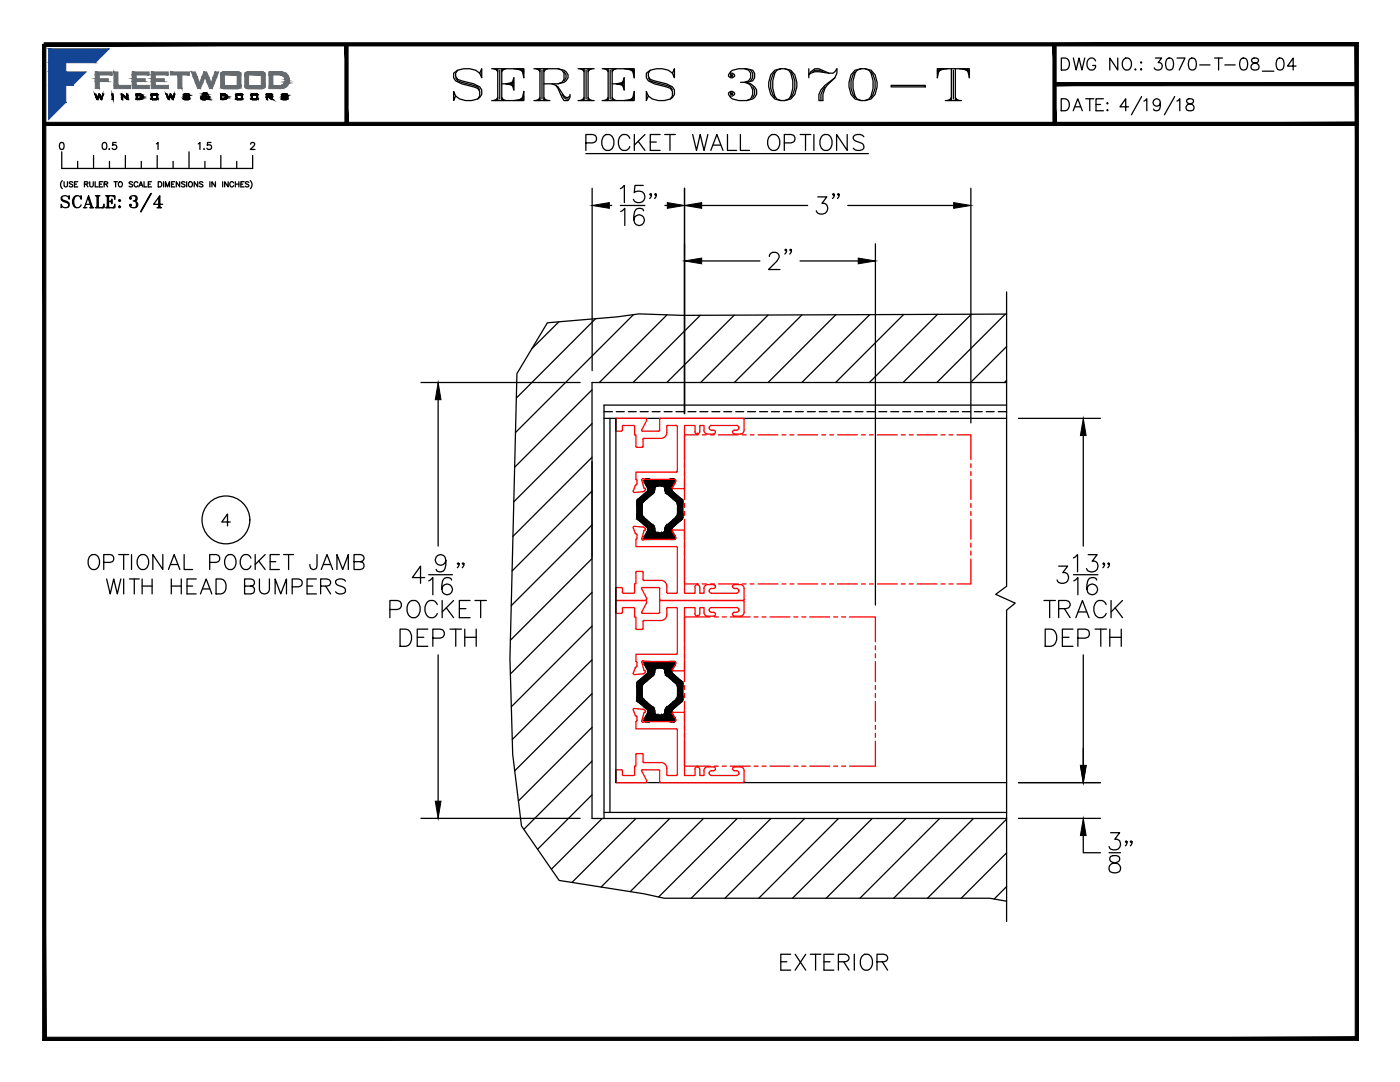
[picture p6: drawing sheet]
<svg xmlns="http://www.w3.org/2000/svg" width="279mm" height="216mm" viewBox="0 0 279 216" stroke-linecap="round" stroke-linejoin="round" font-family="sans-serif">
<defs><g id="words">
<text font-size="10.6" x="89.6" y="21.2">SERIES 3070-T</text>
<g font-size="7.1">
<text x="116.1" y="31.8">POCKET WALL OPTIONS</text>
<text x="25" y="43.4">3/4</text>
</g>
<g font-size="6.6">
<text x="16.6" y="115">OPTIONAL POCKET JAMB</text>
<text x="154.9" y="194.7">EXTERIOR</text>
</g>
<g font-size="6.2">
<text x="229.3" y="15.5">3070-T-08_04</text>
<text x="20.5" y="119.6">WITH HEAD BUMPERS</text>
</g>
<g font-size="5.7">
<text x="211" y="15.2">DWG NO.:</text>
<text x="211" y="23.3">DATE:</text>
<text x="11.3" y="42.7">SCALE:</text>
</g>
<text font-size="4.4" x="19.4" y="31">0.5</text>
</g></defs>
<!-- layer: WALL -->
<path d="M200.9 58.2v58.8l-2.2 1.6 3.9 1.8-1.7 1.3v62.2M200.9 62.7l-64.8 .2-8.6-.3-4.3 .6-14 1.2-6 10.1-1.4 56.9 .5 19.1 1.8 14.3 7.5 10.9 16.9 2.6 4.1 .9h64.9l3.4 .6M200.9 76.3h-82.7v87h82.7" fill="none" stroke="#000" stroke-width=".25"/>
<!-- layer: SILL-PAN -->
<g fill="none" stroke="#000" stroke-width=".25">
<path d="M120.5 82.1h1.7M120.5 83.5h80.4M121.7 83.5v78.6M122.9 83.5v72.7h78M123 82.1h1.6M125.4 82.1h1.6M127.8 82.1h1.6M130.2 82.1h1.5M132.5 82.1h1.6M134.9 82.1h1.6M137.3 82.1h1.6M139.7 82.1h1.6"/>
<path d="M142.1 82.1h1.6M144.4 82.1h1.6M146.8 82.1h1.6M149.2 82.1h1.6M151.6 82.1h1.6M154 82.1h1.6M156.4 82.1h1.5M158.7 82.1h1.6M161.1 82.1h1.6M163.5 82.1h1.6M165.9 82.1h1.6M168.3 82.1h1.5"/>
<path d="M170.6 82.1h1.6M173 82.1h1.6M175.4 82.1h1.6M177.8 82.1h1.6M180.2 82.1h1.6M182.5 82.1h1.6M184.9 82.1h1.6M187.3 82.1h1.6M189.7 82.1h1.6M192.1 82.1h1.6M194.5 82.1h1.5M196.8 82.1h1.6"/>
<path d="M199.2 82.1h1.7M200.9 80.8h-80.4v82.5M120.5 162.1h80.4"/>
</g>
<!-- layer: FRAME -->
<g fill="none" stroke="#f00" stroke-width=".25">
<path d="M122.9 83.7l.2-.2h5.7l.2 .1v.3M122.9 85.8l.2 .2M122.9 83.7v2.2M123.1 86h.9M124.2 85.8l-.2 .2M124.2 85.1v.8M124.4 84.9l-.2 .2M124.4 84.9h2M126.4 84.9l.2 .2v1.7h.3v2.3M126.9 89.1l.2 .2M126.9 95.6l.2 .3v.6l-.3 .3-.4 1.2v.2h.2M128 85.8l.2 .2"/>
<path d="M128.2 86h3.3M128.5 97.3l.1 .2M128.6 97.5h.2v.3M128.8 97.8l-.4 .3-1.8 .2M129.1 83.9l-1 1.9M131.6 85.8l-.2 .2M131.7 83.7v2.2M131.8 83.5l-.2 .2M131.8 83.5h16.5M133.2 84.9h-.1a3.7 3.7 0 0 1-.3 2.1l-.2 .3-.7 .2h-3.4l-.2 .2v1.5l-1.2 .1M133.3 84.9h1.7M134.6 95.6l.2 .1 .1 .3"/>
<path d="M134.6 95.6h-5.9a.31 .31 0 0 0-.4-.1 .31 .31 0 0 0-.2 .4l.4 1.4M134.8 96l-.7 1.3 .2 .2M135 84.9l.2 .2-.1 9-8.2 .1v1.4M136.6 92.5v.8M136.6 94.1v.8M136.6 95.7v4M138.7 86.1l.2 .4 .3 .1M138.7 86.1v-1.2h-2.1v12.6h-2.3M139.2 86.6h.1M139.4 86.8h-2.8v4.9M139.6 86.1l-.2 .4-.2 .1M140.2 86.8h.8"/>
<path d="M140.5 85.8a.77 .77 0 0 0 .7 .8h1.2M140.5 85.9v-1h-.8v1.2M141.5 85.4l.1 .2 .4 .2M141.6 85.4h.1M141.8 86.8h.8M142 84.9l-.4 .2-.1 .2M142 85.9h.4M142 84.9h5M142.4 85.8l.2 .1 .2 .3M142.8 86.2l-.4 .4M142.8 86.2v.1M143.4 86.8h3.9"/>
<path d="M146.6 85.8a.39 .39 0 0 0-.4 .4 .39 .39 0 0 0 .4 .4h1.1a.77 .77 0 0 0 .8-.8M147 84.9l.4 .2 .1 .2M147.5 85.4l-.3 .4-.6 .1M147.5 85.4h.1M148.1 86.8h.8M148.3 83.5l.2 .2v2.2M149.7 86.8h.8M151.3 86.8h4M156.1 86.8h.7M157.6 86.8h.8M159.2 86.8h4M164 86.8h.8"/>
<path d="M165.6 86.8h.8M167.2 86.8h3.9M171.9 86.8h.8M173.5 86.8h.8M175.1 86.8h4M179.9 86.8h.8M181.5 86.8h.7M183 86.8h4M187.8 86.8h.8M189.4 86.8h.8M191 86.8h2.8v4.9M193.8 92.5v.8"/>
<path d="M193.8 94.1v.8M193.8 95.7v4M122.9 119.6l.2 .2-.2 .2M122.9 117.4v2.2M123.1 117.2l-.2 .2M123.1 117.2h.9M123.1 119.8h5.7M124 117.2l.2 .2M124.2 118.2l.2 .2M124.2 117.4v.8M126.6 105l-.2 .1v.2l.4 1.1 .3 .3v.7l-.2 .2M126.6 105l1.8 .2 .4 .3"/>
<path d="M126.9 107.7v1.4h8.2l.1 9.1-.2 .2-1.9-.1a3.6 3.6 0 0 0-.3-2l-.5-.4-3.8-.1-.2-.2M126.9 114.2v2.3h-.3v1.8l-2.2 .1M127.1 114l-.2 .2M127.1 114l1.2 .1v1.5M128.1 117.5l1 1.9M128.1 107.4a.31 .31 0 0 0 .2 .4 .31 .31 0 0 0 .4-.2l5.9 .1M128.2 117.2l-.2 .3M128.2 117.2h3.3M128.5 106l-.4 1.4M128.6 105.8l-.1 .1M128.8 105.5l.1 .1-.3 .2M129 119.4v.3l-.2 .1 .2 .1v.3"/>
<path d="M131.4 117.2l.2 .2M131.6 119.6l.2 .2-.2 .2M131.7 117.4v2.2M131.8 119.8h16.5M134.2 106l.6 1.2 .1 .2-.3 .2M134.3 105.7l-.2 .3M134.3 105.8h2.3v12.6h2.1v-1.3M136.6 111.6v4.9h2.8M136.6 100.5v.8M136.6 102v.8M136.6 103.6v4M136.6 108.4v.8"/>
<path d="M136.6 110v.8M139.2 116.7h.2l.3 .5v1.2h.8v-1M139.2 116.6l-.5 .3v.2M139.2 116.7h.1M140.2 116.5h.8M141.5 117.9l.1 .2 .4 .3M141.6 117.9h.1M141.8 116.5h.8M142 117.4l-.4 .2-.1 .3M142.4 116.7l.4 .3M142.4 116.7l-1.2-.1a.77 .77 0 0 0-.7 .8M142.8 117l-.2 .4h-.6"/>
<path d="M142.8 117h.1M143.4 116.5h3.9M147 117.4l.4 .2 .1 .3M147.5 117.9l-.3 .4-.2 .1h-5M147.5 117.9h.1M148.1 116.5h.8M148.5 117.4a.77 .77 0 0 0-.8-.8l-1.1 .1a.38 .38 0 0 0-.4 .3 .38 .38 0 0 0 .4 .4h.4M148.5 119.6l-.2 .2 .2 .2v2.2a.78 .78 0 0 1-.8 .8h-1.1a.39 .39 0 0 1-.4-.4 .39 .39 0 0 1 .4-.4l.6-.1 .3-.4M148.5 117.4v2.2M149.7 116.5h.8M151.3 116.5h4M156.1 116.5h.7"/>
<path d="M157.6 116.5h.8M159.2 116.5h4M164 116.5h.8M165.6 116.5h.8M167.2 116.5h3.9M171.9 116.5h.8M173.5 116.5h.8M175.1 116.5h4M179.9 116.5h.8M181.5 116.5h.7M183 116.5h4M187.8 116.5h.8"/>
<path d="M189.4 116.5h.8M193.8 100.5v.8M193.8 102v.8M193.8 103.6v4M193.8 108.4v.8M193.8 110v.8M193.8 111.6v4.9h-2.8M122.9 120v2.2M124.2 121.4v.9l-1.1 .1-.2-.2M124.4 121.2l-.2 .2M124.4 121.2h2M126.4 121.2l.2 .2v1.7h.3v2.3"/>
<path d="M126.8 133.3l-.4 1v.2l.2 .1M126.9 125.4l.2 .2M126.9 132l.2 .2M126.9 133.1l-.1 .1M127.1 132.2v.7l-.2 .2M128.1 132.1v.1M128.1 132.2l.4 1.5M128.3 125.4l-.2 .2h-1M128.3 124v1.4M128.5 133.7l.1 .1M128.5 123.8l-.2 .2M128.6 133.9h.1"/>
<path d="M128.7 132l-.5-.2-.1 .2M128.7 132h5.9M128.7 133.8l.2 .2-.4 .4-1.9 .2M129.1 120.2l-1 1.9M131.7 120l-.1 2.3-3.4 .1-.2-.3M133.2 121.2l-.1 .1a3.5 3.5 0 0 1-.3 2l-.5 .5h-.4h-3.4M133.3 121.2h1.7M134.1 133.6l.2 .3M134.6 132l.2 .2M134.8 132.5l-.6 1.1M134.9 132.2l-.1 .3M135 121.2l.2 .2-.1 9.1-8.2 .1v1.4"/>
<path d="M136.6 128.9v.8M136.6 130.4v.9M136.6 132v4M136.6 136.8v.8M136.6 138.4v.8M136.6 140v4M138.7 122.5l.2 .4 .3 .1M138.7 122.5v-1.3h-2.1v12.7h-2.3M139.2 123l.2-.1 .3-.4v-1.3h.8v1a.77 .77 0 0 0 .7 .8h1.2M139.2 123h.1M141.5 121.7l.1 .3 .4 .2M141.6 121.7h.1"/>
<path d="M141.8 123.1h-5.2v5M142 121.2l-.4 .3-.1 .2M142 122.2h.6l.2 .4M142 121.2h5M142.6 123.1h.8M142.8 122.6l-.4 .4M142.8 122.6h.1M144.1 123.1h.8M145.7 123.1h4M147 121.2l.4 .3 .1 .2M147.5 121.7h.1M150.5 123.1h.8"/>
<path d="M152.1 123.1h.8M153.7 123.1h3.9M158.4 123.1h.8M160 123.1h.8M161.6 123.1h4M166.4 123.1h.8M168 123.1h.8M169.5 123.1h5.2v5M174.7 128.9v.8M174.7 130.4v.9M174.7 132v4M174.7 136.8v.8"/>
<path d="M174.7 138.4v.8M174.7 140v4M122.9 153.8v2.2M123.1 153.6l-.2 .2M123.1 153.6h.9M124 153.6l.2 .2v.8M124.2 154.5l.2 .2M124.4 154.7h2M126.6 141.4l-.2 .1v.2l.5 1.2M126.6 141.4l1.8 .1M126.6 154.5l-.2 .2M126.9 150.6v2.2h-.3v1.8"/>
<path d="M126.9 144v1.4h8.1M126.9 142.9l.2 .2v.7l-.2 .2M127.1 150.4l-.2 .2M127.1 150.4h1.2v1.6l.2 .2h3.4M128.1 153.9l1 1.8M128.1 143.9l.3 .2 .3-.1h5.9M128.2 153.6l-.2 .3M128.2 153.6h3.3M128.4 141.5l.4 .4M128.5 142.3l-.4 1.6M128.6 142.1l-.1 .2M128.7 142.1h-.1"/>
<path d="M128.8 141.9l-.1 .2M129 155.7v.3l-.2 .2h-5.7l-.2-.2M131.4 153.6l.2 .2 .1 2.2M131.6 156l.2 .2M131.8 156.2h16.5M131.9 152.1a1.15 1.15 0 0 1 1.2 1.2M133 154.5l.2 .2M133.1 153.3v1.3M133.3 154.7h1.7M134.3 142.1l-.2 .2 .7 1.2 .1 .3-.3 .2M134.3 142.1h2.3v12.6h2.1v-1.2M135 145.4l.2 .2"/>
<path d="M135.2 154.5l-.2 .2M135.2 145.6v9M136.6 147.9v5h5.2M136.6 144.7v.8M136.6 146.3v.8M139.2 153l.4 .2v.3M139.2 153l-.5 .2v.3M139.2 153h.1M141.5 154.3l.3 .4h.2M141.6 154.3h.1M142 153.8l-.4 .2-.1 .2M142 154.7h5"/>
<path d="M142.4 153l.3 .2v.4l-.7 .2M142.4 153h-1.2a.77 .77 0 0 0-.7 .8v.9h-.8v-1.2M142.6 152.9h.8M144.1 152.9h.8M145.7 152.9h4M147.5 154.2l-.3-.4h-.6a.38 .38 0 0 1-.4-.4 .38 .38 0 0 1 .4-.4h1.1a.78 .78 0 0 1 .8 .8v2.2l-.2 .2M147.5 154.3l-.3 .4h-.2M147.5 154.3h.1M150.5 152.9h.8M152.1 152.9h.8M153.7 152.9h3.9M158.4 152.9h.8"/>
<path d="M160 152.9h.8M161.6 152.9h4M166.4 152.9h.8M168 152.9h.8M174.7 144.7v.8M174.7 146.3v.8M174.7 147.9v5h-5.2"/>
</g>
<!-- layer: TEXT -->
<g fill="none" stroke="#000" stroke-width=".25">
<path d="M111.5 64.2l-5.4 5.4M118.2 77.8l-15.5 15.4M118.9 63.6l-15.8 15.8M126.4 62.8l-23.5 23.5M133.1 62.8l-13.5 13.5M139.8 62.9l-13.5 13.4M146.5 62.9l-13.4 13.4M153.3 62.9l-13.5 13.4M160.1 62.8l-13.5 13.5M166.8 62.8l-13.5 13.5M173.6 62.8l-13.6 13.5M180.3 62.8l-13.5 13.5"/>
<path d="M187.1 62.7l-13.6 13.6M193.9 62.7l-13.7 13.6M200.6 62.7l-13.6 13.6M200.9 69.2l-7.2 7.1M200.9 75.9l-.5 .4M118.2 84.5l-15.7 15.6M118.2 91.2l-15.8 15.8M118.2 98l-16 15.9M118.2 104.7l-16.2 16.2M118.2 111.5l-16.3 16.3M118.2 118.2l-16.3 16.3M118.2 138.4l-15.5 15.4"/>
<path d="M118.2 131.7l-16 15.9M118.2 124.9l-16.2 16.1M118.2 158.6l-10.9 10.9M118.2 151.9l-13.7 13.6M118.2 145.1l-14.7 14.7M120.2 163.3l-10.2 10.1M126.9 163.3l-12.7 12.8M133.7 163.3l-13.7 13.7M140.4 163.3l-14.6 14.6M147.1 163.3l-15.7 15.7M153.9 163.3l-16 15.9M160.6 163.3l-15.9 15.9"/>
<path d="M167.3 163.3l-15.9 15.9M174.1 163.3l-15.9 15.9M180.8 163.3l-15.9 15.9M187.5 163.3l-15.9 15.9M194.3 163.3l-16 15.9M200.9 163.4l-15.8 15.8M200.9 170.2l-9.1 9M200.9 176.9l-2.5 2.5"/>
</g>
<!-- layer: FRAME -->
<g fill="#000" stroke="#000" stroke-width=".2">
<path d="M133.6 95.7h1.1z"/>
<path d="M127.1 99.9h1.5zM127.1 99.9l1.4 .1z"/>
<path d="M127.1 99.8l1.5 .1 .1-.1zM127.1 99.8l1.5 .1h-1.5z"/>
<path d="M127.2 99.8h1.6zM127.2 99.8h1.5z"/>
<path d="M127.3 99.7h1.6zM127.3 99.7l1.5 .1h-1.6z"/>
<path d="M127.3 99.6h1.7zM127.3 99.6l1.6 .1z"/>
<path d="M128.8 95.6h.9zM128.8 95.6h.9zM128.8 95.6h.9zM128.8 95.6h.9z"/>
<path d="M128.8 95.6h.9zM128.7 95.6h1z"/>
<path d="M128.7 95.6l1 .1zM128.7 95.6l1 .1z"/>
<path d="M128.7 95.7h1zM128.7 95.7h1z"/>
<path d="M128.7 95.7h1.1zM128.7 95.7h1.1z"/>
<path d="M128.7 95.7h1.1zM128.7 95.7h1.1z"/>
<path d="M128.7 95.7h1.1zM128.7 95.7h1.1z"/>
<path d="M128.6 95.7h1.2zM128.6 95.7h1.2z"/>
<path d="M128.6 98.5l.4 1.1 1.3-1.1zM127.3 99.6l1.3-1.1 .4 1.1z"/>
<path d="M128.8 98.4l1.5 .1 .1-.1zM128.6 98.5l.2-.1 1.5 .1z"/>
<path d="M128.9 98.3l1.5 .1 .1-.1zM128.8 98.4l.1-.1 1.5 .1z"/>
<path d="M129.1 98.1l1.4 .2 .1-.2zM128.9 98.3l.2-.2 1.4 .2z"/>
<path d="M129.2 98l1.4 .1zM129.1 98.1h1.5z"/>
<path d="M129.1 98.1h1.5zM129.1 98.1h1.5z"/>
<path d="M129.3 97.9h1.3zM129.3 97.9h1.3z"/>
<path d="M129.2 97.9l1.4 .1zM129.2 97.9l1.4 .1z"/>
<path d="M129.2 98h1.4zM129.2 98h1.4z"/>
<path d="M129.3 97.5l1.3 .1zM129.3 97.5l1.3 .1z"/>
<path d="M129.3 97.6h1.3zM129.3 97.6h1.3z"/>
<path d="M129.3 97.6h1.3zM129.3 97.6h1.3z"/>
<path d="M129.3 97.6l1.3 .1v-.1zM129.3 97.6l1.3 .1h-1.3z"/>
<path d="M129.3 97.7l1.3 .1zM129.3 97.7l1.3 .1z"/>
<path d="M129.3 97.8h1.3zM129.3 97.8l1.3 .1z"/>
<path d="M129.3 97.4h1.4zM129.3 97.4l1.3 .1z"/>
<path d="M129.2 97.4h1.5zM129.2 97.4h1.5z"/>
<path d="M129.3 97.4h1.4zM129.3 97.4h1.4z"/>
<path d="M129.2 97.3l1.5 .1v-.1zM129.2 97.3l1.5 .1h-1.5z"/>
<path d="M129.1 97.2l1.6 .1 .1-.1zM129.1 97.2l1.6 .1h-1.5z"/>
<path d="M129.1 97.1h1.8zM129.1 97.1l1.7 .1z"/>
<path d="M129.1 97h1.9zM129.1 97l1.8 .1z"/>
<path d="M129 97h2.2zM129 97h2.3z"/>
<path d="M129 97h2.2zM129 97h2z"/>
<path d="M133.7 95.6h.9zM133.7 95.6h.9z"/>
<path d="M132.7 97.6h1.3zM132.7 97.6h1.3z"/>
<path d="M132.7 97.6h1.3zM132.7 97.6h1.3z"/>
<path d="M132.7 97.6l1.3 .1v-.1zM132.7 97.6l1.3 .1h-1.3z"/>
<path d="M132.7 97.7l1.4 .1zM132.7 97.7l1.4 .1z"/>
<path d="M132.7 97.5h1.4zM132.7 97.5l1.3 .1z"/>
<path d="M132.7 97.8l1.4 .1zM132.7 97.8l1.4 .1z"/>
<path d="M132.7 97.4h1.4zM132.7 97.4l1.4 .1z"/>
<path d="M132.8 97.9h1.3zM132.8 97.9h1.3z"/>
<path d="M132.7 97.4h1.4zM132.7 97.4h1.4z"/>
<path d="M132.7 97.4h1.4zM132.7 97.4h1.4z"/>
<path d="M132.8 97.9l1.4 .1zM132.8 97.9l1.4 .1z"/>
<path d="M132.8 98h1.4zM132.8 98h1.4z"/>
<path d="M132.6 97.3l1.5 .1 .1-.1zM132.6 97.3l1.5 .1h-1.4z"/>
<path d="M132.8 98l1.5 .1zM132.8 98l1.5 .1z"/>
<path d="M132.5 97.2l1.7 .1v-.1zM132.5 97.2l1.7 .1h-1.6z"/>
<path d="M132.8 98.1h1.5zM132.8 98.1h1.5z"/>
<path d="M132.4 97.1h1.9zM132.4 97.1l1.8 .1z"/>
<path d="M132.8 98.1l1.7 .2-.2-.2zM132.8 98.1l1.7 .2h-1.6z"/>
<path d="M132.3 97h2zM132.3 97l2 .1z"/>
<path d="M132.1 97h2.2zM132.1 97h2.2z"/>
<path d="M132.2 97h2.1zM132.2 97h2.1z"/>
<path d="M132.9 98.3l1.7 .1-.1-.1zM132.9 98.3l1.7 .1h-1.7z"/>
<path d="M133.8 95.6h.8zM133.7 95.6h.9z"/>
<path d="M133.7 95.6h.9zM133.7 95.6h.9z"/>
<path d="M132.9 98.4l1.8 .1zM132.9 98.4l1.8 .1z"/>
<path d="M133.7 95.6l.9 .1zM133.7 95.6l.9 .1z"/>
<path d="M133.7 95.7h1zM133.6 95.7h1.1z"/>
<path d="M133.6 95.7h1.1zM133.6 95.7h1.1z"/>
<path d="M133.6 95.7h1.1zM133.6 95.7h1.1z"/>
<path d="M133.6 95.7h1.1zM133.6 95.7h1.1zM133.6 95.7h1.1z"/>
<path d="M128.6 95.7l6.1 .1zM128.6 95.7l6.1 .1zM128.6 95.8h6.1zM128.6 95.8h6.1z"/>
<path d="M128.6 95.8h6.2zM128.6 95.8h6.2zM128.6 95.8h6.2zM128.6 95.8h6.2z"/>
<path d="M133.1 98.5l3 1.1-1.4-1.1zM133.1 98.5l3 1.1h-1.7z"/>
<path d="M128.6 95.8h6.2zM128.6 95.8h6.2zM128.6 95.8h6.2zM128.6 95.8h6.2z"/>
<path d="M128.6 96.2l6.2 .1zM128.6 96.2l6.2 .1z"/>
<path d="M128.6 96.3l5.7 .7 .5-.7zM128.6 96.3l5.7 .7h-5.3z"/>
<path d="M128.6 95.8l6.2 .1zM128.6 95.8l6.2 .1zM128.6 95.9h6.2zM128.6 95.9h6.2z"/>
<path d="M128.6 95.9l6.2 .2v-.2zM128.6 95.9l6.2 .2h-6.2z"/>
<path d="M128.6 96.1l6.2 .1zM128.6 96.1l6.2 .1z"/>
<path d="M128.6 96.2h6.2zM128.6 96.2h6.2z"/>
<path d="M134.4 99.6l1.7 .1zM134.4 99.6l1.7 .1z"/>
<path d="M134.4 99.7l1.8 .1zM134.4 99.7l1.8 .1z"/>
<path d="M134.6 99.8h1.6zM134.6 99.8h1.6z"/>
<path d="M134.7 99.8l1.5 .1v-.1zM134.7 99.8l1.5 .1z"/>
<path d="M134.8 99.9l1.5 .1zM134.8 99.9l1.5 .1z"/>
<path d="M127.1 103.2h1.4zM127.1 103.2h1.4z"/>
<path d="M127.1 100.7l1.1 1.9v-1.9zM127.1 100.7l1.1 1.9h-1.1z"/>
<path d="M127.1 102.6l1.1 .1v-.1zM127.1 102.6l1.1 .1h-1.1z"/>
<path d="M127.1 100.6l1.1 .1v-.1zM127.1 100.6l1.1 .1h-1.1z"/>
<path d="M127.1 102.7l1.1 .2v-.2zM127.1 102.7l1.1 .2h-1.1z"/>
<path d="M127.1 100.4l1.1 .2v-.2zM127.1 100.4l1.1 .2h-1.1z"/>
<path d="M127.1 102.9l1.2 .1-.1-.1zM127.1 102.9l1.2 .1h-1.2z"/>
<path d="M127.1 100.3l1.1 .1 .1-.1zM127.1 100.3l1.1 .1h-1.1z"/>
<path d="M127.1 103l1.3 .1-.1-.1zM127.1 103l1.3 .1h-1.3z"/>
<path d="M127.1 100.2l1.2 .1 .1-.1zM127.1 100.2l1.2 .1h-1.2z"/>
<path d="M127.1 103.1l1.4 .1zM127.1 103.1l1.4 .1h-1.4z"/>
<path d="M127.1 100l1.4 .1zM127.1 100l1.4 .1z"/>
<path d="M127.1 100.1l1.3 .1 .1-.1zM127.1 100.1l1.3 .1h-1.3z"/>
<path d="M127.1 103.2l1.5 .2zM127.1 103.2l1.5 .2h-1.5z"/>
<path d="M127.1 103.4h1.6zM127.1 103.4h1.6z"/>
<path d="M127.1 103.4l1.7 .1zM127.1 103.4l1.7 .1h-1.6z"/>
<path d="M128.7 107.6h1zM128.7 107.6h1z"/>
<path d="M128.8 107.7h.9zM128.8 107.7h.9z"/>
<path d="M127.2 103.5l1.7 .1zM127.2 103.5l1.7 .1z"/>
<path d="M127.3 103.6l1.7 .1zM127.3 103.6l1.7 .1z"/>
<path d="M127.3 103.7l3 1.1-1.3-1.1zM127.3 103.7l3 1.1h-1.7z"/>
<path d="M128.8 107.7h.9zM128.8 107.7h.8z"/>
<path d="M128.7 107.6h1zM128.7 107.6l1 .1z"/>
<path d="M128.7 107.6h1zM128.7 107.6h1z"/>
<path d="M128.7 107.6h1.1zM128.7 107.6h1.1z"/>
<path d="M128.7 107.6h1.1zM128.7 107.6h1z"/>
<path d="M128.6 107.6h1.2zM128.6 107.6h1.2z"/>
<path d="M128.6 107.6h1.2zM128.6 107.6h1.2z"/>
<path d="M128.6 104.8l1.8 .1zM128.6 104.8l1.8 .1z"/>
<path d="M128.8 104.9l1.7 .1-.1-.1zM128.8 104.9l1.7 .1h-1.6z"/>
<path d="M128.9 105l1.7 .2-.1-.2zM128.9 105l1.7 .2h-1.5z"/>
<path d="M129.1 105.2h1.5zM129.1 105.2h1.5z"/>
<path d="M129.1 105.2l1.5 .1zM129.1 105.2l1.5 .1z"/>
<path d="M129.2 105.3h1.4zM129.2 105.3h1.4z"/>
<path d="M129.2 105.3l1.4 .1zM129.2 105.3l1.4 .1z"/>
<path d="M129.2 105.4h1.4zM129.2 105.4h1.4z"/>
<path d="M129.3 105.4l1.3 .1zM129.3 105.4l1.3 .1z"/>
<path d="M129.3 105.5l1.3 .1zM129.3 105.5l1.3 .1z"/>
<path d="M129.3 105.6h1.3zM129.3 105.6h1.3z"/>
<path d="M129.3 105.6l1.3 .1zM129.3 105.6l1.3 .1z"/>
<path d="M129.3 105.7h1.3zM129.3 105.7h1.3z"/>
<path d="M129.3 105.7l1.3 .1zM129.3 105.7l1.3 .1z"/>
<path d="M129.3 105.8l1.4 .1zM129.3 105.8l1.4 .1z"/>
<path d="M129.3 105.9h1.4zM129.3 105.9h1.4z"/>
<path d="M129.3 105.9h1.4zM129.3 105.9h1.4z"/>
<path d="M129.2 105.9l1.5 .1v-.1zM129.2 105.9l1.5 .1h-1.5z"/>
<path d="M129.2 106l1.6 .1-.1-.1zM129.2 106l1.6 .1h-1.7z"/>
<path d="M129.1 106.1l1.8 .1zM129.1 106.1l1.8 .1z"/>
<path d="M129.1 106.2l1.9 .1zM129.1 106.2l1.9 .1z"/>
<path d="M129.1 106.3h2.1zM129.1 106.3h2.1z"/>
<path d="M129 106.3h2.3zM129 106.3h2.3z"/>
<path d="M133.7 107.6h.9zM133.7 107.6h.9z"/>
<path d="M133.7 107.7h.9zM133.7 107.7h.9z"/>
<path d="M132.7 105.6h1.3zM132.7 105.6h1.3z"/>
<path d="M132.7 105.6l1.3 .1zM132.7 105.6l1.3 .1z"/>
<path d="M132.7 105.7h1.3zM132.7 105.7h1.3z"/>
<path d="M132.7 105.7l1.4 .1zM132.7 105.7l1.4 .1z"/>
<path d="M132.7 105.5h1.4zM132.7 105.5l1.3 .1z"/>
<path d="M132.7 105.8l1.4 .1zM132.7 105.8l1.4 .1z"/>
<path d="M132.8 105.4h1.3zM132.8 105.4l1.3 .1z"/>
<path d="M132.7 105.9h1.4zM132.7 105.9h1.4z"/>
<path d="M132.7 105.9h1.4zM132.7 105.9h1.4z"/>
<path d="M132.8 105.4h1.3zM132.8 105.4h1.3z"/>
<path d="M132.7 105.9l1.5 .1-.1-.1zM132.7 105.9l1.5 .1h-1.6z"/>
<path d="M132.8 105.3h1.4zM132.8 105.3l1.3 .1z"/>
<path d="M132.8 105.3h1.4zM132.8 105.3h1.4z"/>
<path d="M132.6 106l1.6 .1v-.1zM132.6 106l1.6 .1h-1.7z"/>
<path d="M132.5 106.1l1.8 .1zM132.4 106.2h1.9z"/>
<path d="M132.8 105.2h1.5zM132.8 105.2l1.4 .1z"/>
<path d="M132.4 106.2l1.9 .1zM132.3 106.3h2z"/>
<path d="M132.8 105.2h1.5zM132.8 105.2h1.5z"/>
<path d="M132.3 106.3h2zM132.2 106.3h2.1z"/>
<path d="M132.2 106.3h2.1zM132.1 106.3h2.2z"/>
<path d="M129 106.3l5.8 .7-.5-.7zM129 106.3l5.8 .7h-6.2z"/>
<path d="M132.9 105l1.4 .2 .2-.2zM132.9 105l1.4 .2h-1.5z"/>
<path d="M133.7 107.7h.9zM133.7 107.7h.9z"/>
<path d="M132.9 104.9l1.6 .1 .1-.1zM132.9 104.9l1.6 .1h-1.6z"/>
<path d="M133.7 107.6h.9zM133.7 107.6l.9 .1z"/>
<path d="M133.6 107.6h1.1zM133.6 107.6h1z"/>
<path d="M133.6 107.6h1.1zM133.6 107.6h1.1z"/>
<path d="M133.6 107.6h1.1zM133.6 107.6h1.1z"/>
<path d="M133.6 107.6h1.1zM133.6 107.6h1.1z"/>
<path d="M133.6 107.6h1.1zM133.6 107.6h1.1z"/>
<path d="M133.1 104.8l1.5 .1 .1-.1zM132.9 104.9l.2-.1 1.5 .1z"/>
<path d="M128.6 107.5h6.1zM128.6 107.5l6.1 .1z"/>
<path d="M128.6 107l6.2 .1zM128.6 107l6.2 .1z"/>
<path d="M128.6 107.1h6.2zM128.6 107.1h6.2z"/>
<path d="M128.6 107.5h6.2zM128.6 107.5h6.1zM128.6 107.5h6.1zM128.6 107.5h6.1z"/>
<path d="M128.6 107.1h6.2zM128.6 107.1h6.2z"/>
<path d="M128.6 107.1l6.2 .3v-.3zM128.6 107.1l6.2 .3h-6.2zM128.6 107.4h6.2zM128.6 107.4h6.2z"/>
<path d="M128.6 107.4l6.2 .1zM128.6 107.4l6.2 .1zM128.6 107.5h6.2zM128.6 107.5h6.2z"/>
<path d="M128.6 107.5h6.2zM128.6 107.5h6.2zM128.6 107.5h6.2zM128.6 107.5h6.2z"/>
<path d="M134.9 103.2h1.4zM134.9 103.2h1.4z"/>
<path d="M134.4 103.7l.3 1.1 1.4-1.1zM133.1 104.8l1.3-1.1 .3 1.1z"/>
<path d="M134.4 103.6h1.7zM134.4 103.7h1.7z"/>
<path d="M134.6 103.5h1.6zM134.4 103.6h1.7z"/>
<path d="M134.7 103.4l1.5 .1v-.1zM134.7 103.4l1.5 .1h-1.6z"/>
<path d="M134.8 103.4h1.4zM134.7 103.4h1.5z"/>
<path d="M134.9 100l1.4 .1zM134.9 100l1.4 .1z"/>
<path d="M134.9 100.1l1.4 .1v-.1zM134.9 100.1l1.4 .1z"/>
<path d="M135 100.2l1.3 .1v-.1zM135 100.2l1.3 .1h-1.2z"/>
<path d="M135.1 100.3l1.2 .1v-.1zM135.1 100.3l1.2 .1h-1.2z"/>
<path d="M135.1 100.4l1.2 .2v-.2zM135.1 100.4l1.2 .2h-1.1z"/>
<path d="M135.2 100.6l1.1 .1v-.1zM135.2 100.6l1.1 .1h-1.1z"/>
<path d="M135.2 100.7l1.1 1.9v-1.9zM135.2 100.7l1.1 1.9h-1.1z"/>
<path d="M135.2 102.6l1.1 .1v-.1zM135.2 102.6l1.1 .1h-1.1z"/>
<path d="M135.2 102.7l1.1 .2v-.2zM135.2 102.7l1.1 .2h-1.2z"/>
<path d="M135.1 102.9l1.2 .1v-.1zM135.1 102.9l1.2 .1h-1.2z"/>
<path d="M135.1 103l1.2 .1v-.1zM135.1 103l1.2 .1h-1.3z"/>
<path d="M135 103.1l1.3 .1v-.1zM135 103.1l1.3 .1h-1.4z"/>
<path d="M134.9 103.2l1.3 .2 .1-.2zM134.8 103.4l.1-.2 1.3 .2z"/>
<path d="M127.1 137.1l1.1 1.8v-1.8zM127.1 137.1l1.1 1.8h-1.1z"/>
<path d="M127.1 138.9l1.1 .2v-.2zM127.1 138.9l1.1 .2h-1.1z"/>
<path d="M127.1 136.9l1.1 .2v-.2zM127.1 136.9l1.1 .2h-1.1z"/>
<path d="M127.1 139.1l1.1 .1v-.1zM127.1 139.1l1.1 .1h-1.1z"/>
<path d="M127.1 136.8l1.1 .1v-.1zM127.1 136.8l1.1 .1h-1.1z"/>
<path d="M127.1 139.2l1.2 .2-.1-.2zM127.1 139.2l1.2 .2h-1.2z"/>
<path d="M127.1 136.6l1.1 .2 .1-.2zM127.1 136.6l1.1 .2h-1.1z"/>
<path d="M127.1 139.4l1.3 .1-.1-.1zM127.1 139.4l1.3 .1h-1.3z"/>
<path d="M127.1 136.5l1.2 .1 .1-.1zM127.1 136.5l1.2 .1h-1.2z"/>
<path d="M127.1 139.5l1.4 .1zM127.1 139.5l1.4 .1h-1.4z"/>
<path d="M127.1 136.4l1.3 .1 .1-.1zM127.1 136.4l1.3 .1h-1.3z"/>
<path d="M127.1 139.6h1.4zM127.1 139.6h1.4z"/>
<path d="M127.1 139.6l1.5 .1zM127.1 139.6l1.5 .1z"/>
<path d="M127.1 136.3l1.4 .1 .1-.1zM127.1 136.3l1.4 .1h-1.4zM127.1 136.4h1.4zM127.1 136.4h1.4z"/>
<path d="M127.1 139.7l1.6 .1zM127.1 139.7l1.6 .1h-1.6z"/>
<path d="M127.1 136.2l1.5 .1 .1-.1zM127.1 136.2l1.5 .1h-1.5z"/>
<path d="M127.1 139.8l1.7 .1zM127.1 139.8l1.7 .1z"/>
<path d="M127.2 136.1h1.6zM127.2 136.1l1.5 .1z"/>
<path d="M127.2 139.9l1.7 .1zM127.2 139.9l1.7 .1z"/>
<path d="M127.3 136h1.6zM127.3 136l1.5 .1h-1.6z"/>
<path d="M127.3 140h1.7zM127.3 140h1.7z"/>
<path d="M127.3 135.9h1.7zM127.3 135.9l1.6 .1z"/>
<path d="M128.8 132h.9zM128.8 132h.9zM128.8 132h.9zM128.8 132h.9z"/>
<path d="M128.8 132h.9zM128.7 132h1zM128.7 132h1zM128.7 132h1z"/>
<path d="M128.7 132h1zM128.7 132h1z"/>
<path d="M128.7 132h1.1zM128.7 132h1.1z"/>
<path d="M128.7 132h1.1zM128.7 132h1.1z"/>
<path d="M128.7 132l1.1 .1zM128.7 132l1.1 .1z"/>
<path d="M128.6 132.1h1.2zM128.6 132.1h1.2z"/>
<path d="M128.6 134.8l.4 1.1 1.3-1.1zM127.3 135.9l1.3-1.1 .4 1.1z"/>
<path d="M128.8 134.7l1.5 .1 .1-.1zM128.6 134.8l.2-.1 1.5 .1z"/>
<path d="M128.9 134.6l1.5 .1 .1-.1zM128.8 134.7l.1-.1 1.5 .1z"/>
<path d="M129.1 134.5l1.4 .1 .1-.1zM128.9 134.6l.2-.1 1.4 .1z"/>
<path d="M129.2 134.4h1.4zM129.1 134.4h1.5z"/>
<path d="M129.1 134.4h1.5zM129.1 134.4l1.5 .1z"/>
<path d="M129.3 134.2l1.3 .1zM129.3 134.2l1.3 .1z"/>
<path d="M129.2 134.3h1.4zM129.2 134.3h1.4z"/>
<path d="M129.2 134.3h1.4zM129.2 134.3l1.4 .1z"/>
<path d="M129.3 133.8l1.3 .1zM129.3 133.8l1.3 .1z"/>
<path d="M129.3 133.9l1.3 .1zM129.3 133.9l1.3 .1z"/>
<path d="M129.3 134h1.3zM129.3 134h1.3z"/>
<path d="M129.3 134l1.3 .1zM129.3 134l1.3 .1z"/>
<path d="M129.3 134.1l1.3 .1zM129.3 134.1l1.3 .1z"/>
<path d="M129.3 134.2h1.3zM129.3 134.2h1.3z"/>
<path d="M129.3 133.8h1.4zM129.3 133.8h1.3z"/>
<path d="M129.2 133.7h1.5zM129.2 133.7h1.5z"/>
<path d="M129.3 133.7h1.4zM129.3 133.7l1.4 .1z"/>
<path d="M129.2 133.6l1.5 .1v-.1zM129.2 133.6l1.5 .1h-1.5z"/>
<path d="M129.1 133.5l1.6 .1 .1-.1zM129.1 133.5l1.6 .1h-1.5z"/>
<path d="M129.1 133.4h1.8zM129.1 133.4l1.7 .1z"/>
<path d="M129.1 133.3h1.9zM129.1 133.3l1.8 .1z"/>
<path d="M129 133.3h2.2zM129 133.3h2z"/>
<path d="M129 133.3h2.3zM129 133.3h2.2z"/>
<path d="M133.7 132h.9zM133.7 132h.9z"/>
<path d="M133.7 132h.9zM133.7 132h.9z"/>
<path d="M132.7 133.9l1.3 .1zM132.7 133.9l1.3 .1z"/>
<path d="M132.7 134h1.3zM132.7 134h1.3z"/>
<path d="M132.7 134l1.3 .1zM132.7 134l1.3 .1z"/>
<path d="M132.7 134.1l1.4 .1zM132.7 134.1l1.4 .1z"/>
<path d="M132.7 133.8h1.4zM132.7 133.8l1.3 .1z"/>
<path d="M132.7 134.2h1.4zM132.7 134.2h1.4z"/>
<path d="M132.7 133.8h1.4zM132.7 133.8h1.4z"/>
<path d="M132.8 134.2l1.3 .1zM132.8 134.2l1.3 .1z"/>
<path d="M132.7 133.7h1.4zM132.7 133.7h1.4z"/>
<path d="M132.7 133.7h1.4zM132.7 133.7l1.4 .1z"/>
<path d="M132.8 134.3h1.4zM132.8 134.3h1.4z"/>
<path d="M132.8 134.3l1.4 .1zM132.8 134.3l1.4 .1z"/>
<path d="M132.6 133.6l1.5 .1 .1-.1zM132.6 133.6l1.5 .1h-1.4z"/>
<path d="M132.8 134.4h1.5zM132.8 134.4h1.5z"/>
<path d="M132.5 133.5l1.7 .1v-.1zM132.5 133.5l1.7 .1h-1.6z"/>
<path d="M132.8 134.4l1.5 .1zM132.8 134.4l1.5 .1z"/>
<path d="M132.4 133.4h1.9zM132.4 133.4l1.8 .1z"/>
<path d="M132.8 134.5l1.7 .1-.2-.1zM132.8 134.5l1.7 .1h-1.6z"/>
<path d="M132.3 133.3h2zM132.3 133.3l2 .1z"/>
<path d="M132.1 133.3h2.2zM132.1 133.3h2.2z"/>
<path d="M132.2 133.3h2.1zM132.2 133.3h2.1z"/>
<path d="M132.9 134.6l1.7 .1-.1-.1zM132.9 134.6l1.7 .1h-1.7z"/>
<path d="M133.8 132h.8zM133.7 132h.9z"/>
<path d="M133.7 132h.9zM133.7 132h.9z"/>
<path d="M132.9 134.7l1.8 .1zM132.9 134.7l1.8 .1z"/>
<path d="M133.7 132h1zM133.6 132h1.1z"/>
<path d="M133.6 132h1.1zM133.6 132h1.1z"/>
<path d="M133.6 132h1.1zM133.6 132h1.1z"/>
<path d="M133.6 132l1.1 .1zM133.6 132l1.1 .1z"/>
<path d="M133.6 132.1h1.1zM133.6 132.1h1.1z"/>
<path d="M128.6 132.1h6.1zM128.6 132.1h6.1zM128.6 132.1h6.1zM128.6 132.1h6.1z"/>
<path d="M128.6 132.1h6.2zM128.6 132.1h6.2zM128.6 132.1h6.2zM128.6 132.1h6.2z"/>
<path d="M133.1 134.8l3 1.1-1.4-1.1zM133.1 134.8l3 1.1h-1.7z"/>
<path d="M128.6 132.1l6.2 .1zM128.6 132.1l6.2 .1zM128.6 132.2h6.2zM128.6 132.2h6.2z"/>
<path d="M128.6 132.6h6.2zM128.6 132.6h6.2z"/>
<path d="M128.6 132.6l5.7 .7 .5-.7zM128.6 132.6l5.7 .7h-5.3z"/>
<path d="M128.6 132.2h6.2zM128.6 132.2h6.2zM128.6 132.2h6.2zM128.6 132.2h6.2z"/>
<path d="M128.6 132.2l6.2 .3v-.3zM128.6 132.2l6.2 .3h-6.2z"/>
<path d="M128.6 132.5h6.2zM128.6 132.5h6.2z"/>
<path d="M128.6 132.5h6.2zM128.6 132.5l6.2 .1z"/>
<path d="M134.9 136.4h1.4zM134.9 136.4h1.4z"/>
<path d="M134.4 135.9l1.7 .1zM134.4 135.9l1.7 .1z"/>
<path d="M134.4 136l1.8 .1zM134.4 136l1.8 .1z"/>
<path d="M134.4 140h1.7zM134.4 140h1.7z"/>
<path d="M134.6 136.1l1.6 .1zM134.6 136.1l1.6 .1z"/>
<path d="M134.6 139.9h1.6zM134.4 140h1.7z"/>
<path d="M134.7 136.2l1.5 .1v-.1zM134.7 136.2l1.5 .1z"/>
<path d="M134.7 139.8h1.5zM134.6 139.9h1.6z"/>
<path d="M134.8 136.3l1.5 .1-.1-.1zM134.8 136.3l1.5 .1z"/>
<path d="M134.8 139.7l1.4 .1v-.1zM134.7 139.8l.1-.1 1.4 .1z"/>
<path d="M134.9 136.4l1.4 .1v-.1zM134.9 136.4l1.4 .1z"/>
<path d="M135 136.5l1.3 .1v-.1zM135 136.5l1.3 .1h-1.2z"/>
<path d="M135.1 136.6l1.2 .2v-.2zM135.1 136.6l1.2 .2h-1.2z"/>
<path d="M135.1 136.8l1.2 .1v-.1zM135.1 136.8l1.2 .1h-1.1z"/>
<path d="M135.2 136.9l1.1 .2v-.2zM135.2 136.9l1.1 .2h-1.1z"/>
<path d="M135.2 137.1l1.1 1.8v-1.8zM135.2 137.1l1.1 1.8h-1.1z"/>
<path d="M135.2 138.9l1.1 .2v-.2zM135.2 138.9l1.1 .2h-1.1z"/>
<path d="M135.2 139.1l1.1 .1v-.1zM135.2 139.1l1.1 .1h-1.2z"/>
<path d="M135.1 139.2l1.2 .2v-.2zM135.1 139.2l1.2 .2h-1.2z"/>
<path d="M135.1 139.4l1.2 .1v-.1zM135.1 139.4l1.2 .1h-1.3z"/>
<path d="M135 139.5l1.3 .1v-.1zM135 139.5l1.3 .1h-1.4z"/>
<path d="M134.9 139.6h1.4zM134.9 139.6h1.4z"/>
<path d="M134.9 139.6h1.4zM134.8 139.7h1.4z"/>
<path d="M128.7 144h1zM128.7 144h1z"/>
<path d="M128.8 144h.9zM128.8 144h.9z"/>
<path d="M127.3 140l3 1.1-1.3-1.1zM127.3 140l3 1.1h-1.7z"/>
<path d="M128.8 144h.9zM128.8 144h.8z"/>
<path d="M128.7 144h1zM128.7 144h1z"/>
<path d="M128.7 144h1zM128.7 144h1z"/>
<path d="M128.7 144h1.1zM128.7 144h1.1z"/>
<path d="M128.7 144h1.1zM128.7 144h1z"/>
<path d="M128.6 143.9h1.2zM128.6 143.9l1.2 .1z"/>
<path d="M128.6 143.9h1.2zM128.6 143.9h1.2z"/>
<path d="M128.6 141.1l1.8 .1zM128.6 141.1l1.8 .1z"/>
<path d="M128.8 141.2l1.7 .2-.1-.2zM128.8 141.2l1.7 .2h-1.6z"/>
<path d="M128.9 141.4l1.7 .1-.1-.1zM128.9 141.4l1.7 .1h-1.5z"/>
<path d="M129.1 141.5l1.5 .1zM129.1 141.5l1.5 .1z"/>
<path d="M129.1 141.6h1.5zM129.1 141.6h1.5z"/>
<path d="M129.2 141.6l1.4 .1zM129.2 141.6l1.4 .1z"/>
<path d="M129.2 141.7h1.4zM129.2 141.7h1.4z"/>
<path d="M129.2 141.7l1.4 .1zM129.2 141.7l1.4 .1z"/>
<path d="M129.3 141.8h1.3zM129.3 141.8h1.3z"/>
<path d="M129.3 141.8l1.3 .1zM129.3 141.8l1.3 .1z"/>
<path d="M129.3 141.9l1.3 .1zM129.3 141.9l1.3 .1z"/>
<path d="M129.3 142h1.3zM129.3 142h1.3z"/>
<path d="M129.3 142l1.3 .1zM129.3 142l1.3 .1z"/>
<path d="M129.3 142.1l1.3 .1zM129.3 142.1l1.3 .1z"/>
<path d="M129.3 142.2h1.4zM129.3 142.2h1.4z"/>
<path d="M129.3 142.2l1.4 .1zM129.3 142.2l1.4 .1z"/>
<path d="M129.3 142.3h1.4zM129.2 142.3h1.5z"/>
<path d="M129.2 142.3l1.5 .1v-.1zM129.2 142.3l1.5 .1h-1.5z"/>
<path d="M129.2 142.4l1.6 .1-.1-.1zM129.2 142.4l1.6 .1h-1.7z"/>
<path d="M129.1 142.5l1.8 .1zM129.1 142.5l1.8 .1z"/>
<path d="M129.1 142.6h1.9zM129.1 142.6h1.9z"/>
<path d="M129.1 142.6l2.1 .1zM129.1 142.6l2.1 .1z"/>
<path d="M129 142.7h2.3zM129 142.7h2.3z"/>
<path d="M133.7 144h.9zM133.7 144h.9z"/>
<path d="M133.7 144h.9zM133.7 144h.9z"/>
<path d="M132.7 141.9l1.3 .1zM132.7 141.9l1.3 .1z"/>
<path d="M132.7 142h1.3zM132.7 142h1.3z"/>
<path d="M132.7 142l1.3 .1zM132.7 142l1.3 .1z"/>
<path d="M132.7 142.1l1.4 .1zM132.7 142.1l1.4 .1z"/>
<path d="M132.7 141.8h1.4zM132.7 141.8l1.3 .1z"/>
<path d="M132.7 142.2h1.4zM132.7 142.2h1.4z"/>
<path d="M132.8 141.8h1.3zM132.8 141.8h1.3z"/>
<path d="M132.7 142.2l1.4 .1zM132.7 142.2l1.4 .1z"/>
<path d="M132.8 141.7h1.3zM132.8 141.7l1.3 .1z"/>
<path d="M132.7 142.3h1.4zM132.7 142.3h1.4z"/>
<path d="M132.7 142.3l1.5 .1-.1-.1zM132.7 142.3l1.5 .1h-1.6z"/>
<path d="M132.8 141.7h1.4zM132.8 141.7h1.3z"/>
<path d="M132.8 141.6h1.4zM132.8 141.6l1.4 .1z"/>
<path d="M132.6 142.4l1.6 .1v-.1zM132.6 142.4l1.6 .1h-1.7z"/>
<path d="M132.5 142.5l1.8 .1zM132.4 142.6h1.9z"/>
<path d="M132.8 141.6h1.5zM132.8 141.6h1.4z"/>
<path d="M132.4 142.6h1.9zM132.3 142.6h2z"/>
<path d="M132.8 141.5h1.5zM132.8 141.5l1.5 .1z"/>
<path d="M132.3 142.6l2 .1zM132.2 142.7h2.1z"/>
<path d="M132.2 142.7h2.1zM132.1 142.7h2.2z"/>
<path d="M129 142.7l5.8 .7-.5-.7zM129 142.7l5.8 .7h-6.2z"/>
<path d="M132.9 141.4l1.4 .1 .2-.1zM132.9 141.4l1.4 .1h-1.5z"/>
<path d="M133.7 144h.9zM133.7 144h.9z"/>
<path d="M132.9 141.2l1.6 .2 .1-.2zM132.9 141.2l1.6 .2h-1.6z"/>
<path d="M133.7 144h.9zM133.7 144h.9z"/>
<path d="M133.6 144h1.1zM133.6 144h1z"/>
<path d="M133.6 144h1.1zM133.6 144h1.1z"/>
<path d="M133.6 144h1.1zM133.6 144h1.1z"/>
<path d="M133.6 143.9h1.1zM133.6 143.9h1.1z"/>
<path d="M133.6 143.9h1.1zM133.6 143.9l1.1 .1z"/>
<path d="M133.1 141.1l1.5 .1 .1-.1zM132.9 141.2l.2-.1 1.5 .1z"/>
<path d="M128.6 143.9h6.1zM128.6 143.9h6.1z"/>
<path d="M128.6 143.4h6.2zM128.6 143.4h6.2z"/>
<path d="M128.6 143.4l6.2 .1zM128.6 143.4l6.2 .1z"/>
<path d="M128.6 143.8h6.2zM128.6 143.8l6.1 .1zM128.6 143.9h6.1zM128.6 143.9h6.1z"/>
<path d="M128.6 143.5h6.2zM128.6 143.5h6.2z"/>
<path d="M128.6 143.5l6.2 .3v-.3zM128.6 143.5l6.2 .3h-6.2zM128.6 143.8h6.2zM128.6 143.8h6.2z"/>
<path d="M128.6 143.8h6.2zM128.6 143.8h6.2zM128.6 143.8h6.2zM128.6 143.8h6.2z"/>
<path d="M128.6 143.8h6.2zM128.6 143.8h6.2zM128.6 143.8h6.2zM128.6 143.8h6.2z"/>
<path d="M134.4 140l.3 1.1 1.4-1.1zM133.1 141.1l1.3-1.1 .3 1.1z"/>
</g>
<g fill="none" stroke="#000" stroke-width=".25">
<path d="M128.6 95.9v.4l.6 1 .1 .6-2 1.7-.2 .4M130.3 98.5h.1M130.3 98.5l-1.8 1.5M130.6 97.6v.5l-.3 .4M130.6 97.6h.1M131.3 97a.67 .67 0 0 0-.7 .6M131.3 97h.8M131.3 97h.1M132 97a.67 .67 0 0 1 .7 .6M132.1 97h.1M132.7 97.8l.4 .7M132.7 97.8h.1"/>
<path d="M132.7 97.6h.1M132.7 97.6v.2M133.1 98.5l1.8 1.5M133.1 98.5h.1M133.6 95.7l-4.8-.1-.2 .3M133.7 95.6l-.1 .1M133.8 95.6h.7l.3 .3M134.3 98.1l1.9 1.8 .1 3.3-.3 .5-1.7 1.5M134.8 96.1l-.1 .1M134.8 96.3l-.7 1v.6l.1 .2M134.8 95.9v.2M127.1 103.2l.2 .5 2 1.7-.1 .5-.6 1.2v.3l.2 .2"/>
<path d="M127.1 100.1v3.1M128.2 102.6l.3 .6M128.2 100.7h.1M128.2 102.6h.1M128.2 100.7v1.9M128.5 100l-.3 .7M128.5 100h.1M128.5 103.2h.1M128.5 103.2l1.8 1.6M128.8 107.7h.8M130.3 104.8l.3 .7M130.3 104.8h.1"/>
<path d="M130.6 105.7a.67 .67 0 0 0 .7 .6M130.6 105.5h.1M130.6 105.7h.1M130.6 105.5v.2M131.3 106.3h.1M131.3 106.3h.8M132.1 106.3h.1M132.7 105.7a.67 .67 0 0 1-.7 .6M132.7 105.7h.1M132.7 105.5h.1M132.7 105.5v.2M133.1 104.8l-.4 .7"/>
<path d="M133.1 104.8h.1M133.6 107.6h-4M133.6 107.6h.1M133.8 107.7h.8M134.2 105.2l-.2 .5 .8 1.3M134.7 107l.1 .1M134.8 107.4l-.3 .2M134.8 107.1v.3M134.9 100l.3 .7M134.9 103.2h.1M134.9 100h.1M134.9 103.2l-1.8 1.6"/>
<path d="M135.2 102.6l-.3 .6M135.2 102.6h.1M135.2 100.7h.1M135.2 100.7v1.9M127.1 139.6l.2 .4M127.1 136.4v3.2M128.2 138.9l.3 .7M128.2 137.1h.1M128.2 138.9h.1M128.2 137.1v1.8M128.5 136.4l-.3 .7M128.5 136.4h.1"/>
<path d="M128.5 139.6h.1M128.5 139.6l1.8 1.5M128.6 132.5l.6 1.2 .1 .5-2 1.7-.2 .5M128.8 132l-.2 .1v.4M128.8 132h.8M129.6 132l4 .1M130.3 134.8h.1M130.3 134.8l-1.8 1.6M130.6 134v.4l-.3 .4M130.6 134h.1M131.3 133.3a.67 .67 0 0 0-.7 .7M131.3 133.3h.8"/>
<path d="M131.3 133.3h.1M132 133.3a.67 .67 0 0 1 .7 .7M132.1 133.3h.1M132.7 134.2l.4 .6M132.7 134.2h.1M132.7 134h.1M132.7 134v.2M133.1 134.8l1.8 1.6M133.1 134.8h.1M133.7 132l-.1 .1M133.8 132h.8M134.3 134.4l1.7 1.5 .2 .5"/>
<path d="M134.5 132l.3 .2M134.8 132.5l-.1 .1M134.8 132.6l-.8 1.4 .2 .4M134.8 132.2v.3M134.9 136.4l.3 .7M134.9 139.6h.1M134.9 136.4h.1M134.9 139.6l-1.8 1.5M135.2 138.9l-.3 .7M135.2 138.9h.1M135.2 137.1h.1M135.2 137.1v1.8"/>
<path d="M136.3 136.4l-.1 3.2-.2 .4M127.3 140l1.8 1.5 .2 .2-.1 .6M128.6 143.4v.3l.2 .3 4.8-.1M129.2 142.3l-.6 1.1M130.3 141.1l.3 .7M130.3 141.1h.1M130.6 142a.67 .67 0 0 0 .7 .7M130.6 141.8h.1M130.6 142h.1M130.6 141.8v.2M131.3 142.7h.1M131.3 142.7h.8"/>
<path d="M132.1 142.7h.1M132.7 142a.67 .67 0 0 1-.7 .7M132.7 142h.1M132.7 141.8h.1M132.7 141.8v.2M133.1 141.1l-.4 .7M133.1 141.1h.1M133.6 143.9l.1 .1M134.1 142.3l.7 1.1M134.2 141.5l-.1 .2v.6M134.7 143.4l.1 .1M134.8 143.7l-.3 .3h-.7"/>
<path d="M134.8 143.5v.3M136.1 140l-1.8 1.6"/>
</g>
<!-- layer: TRACK -->
<g fill="none" stroke="#000" stroke-width=".25">
<path d="M12.1 28.5a.45 .45 0 0 1 .6 .2l.1 .3a.62 .62 0 0 1-.4 .8h-.1a.88 .88 0 0 1-.2-1.3zM12.3 30.3v3.3h38.1v-2.6M12.4 36a1.09 1.09 0 0 0 0 1.6M15.5 32.2v1.4M18.7 31v2.6M21.8 32.2v1.4M25 31v2.6M28.2 32.2v1.4M31.2 28.7l.3-.3v1.4M31.4 31v2.6M34.5 32.2v1.4M36.9 36.4l-.2-.1-.5 .1 .1 .2 .6 .4-.2 .3-.5-.2"/>
<path d="M37.3 36.3v1M37.7 36.4l.1-.1a.47 .47 0 0 1 .6 .5 .47 .47 0 0 1-.7 .3zM37.7 30.3v3.3M39.5 36.3v1l-.7-1v1M39.6 28.7l.3-.3v1.4M40.5 36.4l-.3-.1-.4 .1 .1 .2 .6 .4-.3 .3-.4-.2M40.7 29.7l.1 .1M40.9 32.2v1.4M41.9 36.3v1M42.1 28.4h-.7v.6a.5 .5 0 0 1 .7 0 .5 .5 0 0 1-.1 .8 .5 .5 0 0 1-.7-.2M43 36.3v1l-.7-1v1M44.1 31v2.6"/>
<path d="M44.4 36.3v1M45.5 36.3v1l-.7-1v1M46.6 36.5a.38 .38 0 0 0-.4-.2 .38 .38 0 0 0-.3 .3v.3a.38 .38 0 0 0 .3 .4 .38 .38 0 0 0 .4-.3M47 36.3v1M47 36.7h.7M47.2 32.2v1.4M47.7 36.3v1M48.1 36.7h.4M48.7 36.3h-.6v1h.6M49.7 36.4l-.3-.1-.4 .1v.2l.7 .4-.3 .3-.4-.2M50 36a1.09 1.09 0 0 1 0 1.6M50 28.8l.3-.4 .4 .1 .1 .2-.2 .5-.6 .6h.9"/>
<path d="M118.2 37.6v36.4M123.8 37.6l.8-.6v3.4M128.4 37h-1.7l-.1 1.5a1.21 1.21 0 0 1 1.8-.1 1.21 1.21 0 0 1-.2 1.9 1.21 1.21 0 0 1-1.8-.5M130 38.8l-.2 .1-.1-.1 .1-.2 .2 .2v.3l-.3 .5M131 38.8l-.2 .1-.1-.1 .1-.2 .2 .2v.3l-.3 .5M136.6 37.6v44.9M163.2 39.3h1.8l-1 1.3a1.11 1.11 0 0 1 1.2 1.3 1.11 1.11 0 0 1-1.5 .8l-.5-.2-.3-.4M166.5 38.8l-.2 .1-.1-.1 .1-.2 .2 .2v.3l-.3 .5M167.5 38.8l-.2 .1-.2-.1 .2-.2 .2 .2v.3l-.4 .5M193.8 37.6v46.8M121.6 41h.5M123.8 41h4.9"/>
<path d="M123.9 42.2l.8-.6v3.4M128.4 42.1a.97 .97 0 0 0-.9-.6 .97 .97 0 0 0-.8 .7 2.47 2.47 0 0 0 .3 2.6 1.06 1.06 0 0 0 1.5-.4 1.06 1.06 0 0 0-.7-1.5 1.06 1.06 0 0 0-1.3 1M132.7 41h.5M140 41h21.2M140 52.1h11.7M153.5 51.2a.84 .84 0 0 1 .7-.8h.6a.85 .85 0 0 1 .5 1.3l-1.9 2.1h2.3M157 49.9l-.2 .1-.2-.1 .2-.2 .2 .2v.3l-.4 .5M157.9 49.9l-.1 .1-.2-.1 .2-.2 .1 .2v.3l-.3 .5M159.7 52.1h11.6M169.2 41h21.1M174.7 48.6v72.1M84 76.3h31.8"/>
<path d="M87.4 79.8v29.2M203.3 83.5h16.3M216.2 86.9v22.1M84.8 115.2h-2.5l1.6-2.2v3.4M85.6 115.9l.8-.7v3.5M85.6 114.7h4.7M88.2 119.8v3.5M89 111.8a1.06 1.06 0 0 1-1.5 .9 1.06 1.06 0 0 1-.4-1.6 1.06 1.06 0 0 1 1.7 .1 3.1 3.1 0 0 1-.3 2.7 .99 .99 0 0 1-1.5-.3M90.1 115.7a1.02 1.02 0 0 0-1.4-.3 3.2 3.2 0 0 0-.4 2.8 1.06 1.06 0 0 0 1.7 .1 1.06 1.06 0 0 0-.3-1.6 1.06 1.06 0 0 0-1.5 .8M90.5 119.8l-2.3 2.3M91.6 112.5l-.2 .1-.1-.1 .1-.2 .2 .2v.3l-.3 .5M92.6 112.5l-.2 .1-.2-.1 .2-.2 .2 .2v.3l-.4 .5"/>
<path d="M93.8 119.8h-2.1v3.5h2.1M94.8 119.8h2.3M95.9 119.8v3.5M208.3 119.8h2.3M209.5 119.8v3.5M211.3 113h1.8l-1 1.3a1.11 1.11 0 0 1 1.2 1.2 1.11 1.11 0 0 1-1.5 .9l-.5-.2-.3-.5M214.2 111.3l.8-.6v3.4M214.2 114.7h4.9M214.3 115.9l.8-.7v3.5M217.2 110.7h1.8l-1 1.3a1.11 1.11 0 0 1 1.1 1.2 1.11 1.11 0 0 1-1.4 .9l-.5-.2-.4-.4M218.9 115.7a1.04 1.04 0 0 0-1.5-.3 3.1 3.1 0 0 0-.3 2.8 1.07 1.07 0 0 0 1.7 .1 1.07 1.07 0 0 0-.4-1.7 1.07 1.07 0 0 0-1.5 .9M220.4 112.5l-.1 .1-.2-.1 .2-.2 .1 .2v.3l-.3 .5"/>
<path d="M221.4 112.5l-.1 .1-.2-.1 .2-.2a.64 .64 0 0 1-.2 1M221.7 119.8v3.5M224 119.8l-2.3 2.3M77.8 121.6h1.5a.9 .9 0 0 0 .8-.9 .9 .9 0 0 0-.8-.9h-1.5v3.5M79.8 125.5h1.2a1.88 1.88 0 0 1 .8 3l-.3 .3-.5 .2h-1.2zM81.6 120.3a1.26 1.26 0 0 1 1.4-.4 1.26 1.26 0 0 1 .8 1.2 1.57 1.57 0 0 1-1.6 2.2 1.98 1.98 0 0 1-.6-3zM83.3 127.2h1.3M85.4 125.5h-2.1v3.5h2.1M86.4 127.3h1.4a.9 .9 0 0 0 .9-.9 .9 .9 0 0 0-.9-.9h-1.4v3.5M87.3 120.6a1.27 1.27 0 0 0-1.5-.8 1.27 1.27 0 0 0-1 1.3 1.59 1.59 0 0 0 1.7 2.2l.6-.5 .2-.4M87.4 130.7v29.2M89.1 121.3l1.4 2"/>
<path d="M89.8 125.5h2.3M91 125.5v3.5M91.7 121.5h1.3M92.8 127.2h2.2M92.8 125.5v3.5M95 125.5v3.5M208.6 125.5h1.1a1.86 1.86 0 0 1 .8 3l-.3 .3-.5 .2h-1.1zM211.3 121.5h1.5l.4-.2a.81 .81 0 0 0 0-1.3l-.4-.2h-1.5v3.5M212 127.2h1.3M212.4 121.5l1.2 1.8M214.1 125.5h-2.1v3.5h2.1M214.7 123.3l1.3-3.5 1.3 3.5"/>
<path d="M215.1 127.3h1.5a.9 .9 0 0 0 .8-.9 .9 .9 0 0 0-.8-.9h-1.5v3.5M215.2 122.1h1.6M216.2 130.7v22M218.5 125.5h2.3M219.7 125.5v3.5M220.8 120.6a1.27 1.27 0 0 0-1.5-.8 1.27 1.27 0 0 0-1 1.3 1.57 1.57 0 0 0 1.6 2.2l.7-.5 .2-.4M221.5 127.2h2.3M221.5 125.5v3.5M222.5 121.3l1.5 2M223.8 125.5v3.5M203.3 156.2h16.3M84 163.3h31.8"/>
<path d="M203.3 163.3h16.3M216.2 166.7v3.5h3.4M221.3 170.2h2.3M221.7 170.9a.69 .69 0 0 0 .3 1.1 1.6 1.6 0 0 1 1.6 1 .89 .89 0 0 1-.8 1.2l-1.1-.2a1.02 1.02 0 0 1-.3-1.1 1.02 1.02 0 0 1 .9-.7l.7-.2a.69 .69 0 0 0 .3-1.1l-.5-.2zM221.7 166.2h1.8l-1 1.3a1.1 1.1 0 0 1 1.1 1.2 1.1 1.1 0 0 1-1.5 .9l-.4-.2-.4-.5M224.9 168l-.1 .1-.2-.1 .2-.2a.66 .66 0 0 1-.2 1M225.9 168l-.2 .1-.1-.1 .1-.2a.63 .63 0 0 1-.1 1"/>
</g>
<path d="M118.2 41l3.4-.6v1.2zM133.2 40.4l3.4 .6-3.4 .6zM136.6 41l3.4-.6v1.2zM136.6 52.1l3.4-.6v1.1zM171.3 51.5l3.4 .6-3.4 .5zM190.3 40.4l3.5 .6-3.5 .6zM87.4 76.3l.6 3.5h-1.1zM216.2 83.5l.6 3.4h-1.2zM86.9 159.9h1.1l-.6 3.4zM215.6 152.7h1.2l-.6 3.5zM216.2 163.3l.6 3.4h-1.2z" fill="#000" stroke="#000" stroke-width=".2"/>
<!-- layer: TITLE-BLOCK -->
<path d="M210.5 8.8v15.9M210.5 16.8h60.3M227.8 19.3l-2 3.6M234.4 19.3l-2 3.6M236.9 19.8a.48 .48 0 0 0 .3 .8 .99 .99 0 0 1 1.1 1.1 .83 .83 0 0 1-.9 .4 .83 .83 0 0 1-.7-.8 1.09 1.09 0 0 1 1.1-.7 .48 .48 0 0 0 .3-.8l-.4-.1zM8.8 24.7h262M225.2 21.3h-1.7l1.2-1.6v2.4M228.3 20.2l.6-.5v2.4M231.6 20.5a.73 .73 0 0 1-1 .6 .73 .73 0 0 1-.3-1.1 .73 .73 0 0 1 1.2 .1 2.19 2.19 0 0 1-.3 1.9 .7 .7 0 0 1-1-.2M234.9 20.2l.6-.5v2.4" fill="none" stroke="#000" stroke-width=".25"/>
<g fill="#000" stroke="#000" stroke-width=".2">
<path d="M28 19.7h.4zM28 19h.4zM28 19.6h.4zM36.6 19.6l.2-.1zM37.6 19h.2zM40.3 19.9h.8zM40.5 18.6h.8zM40.6 18.6h.7zM41.1 18.9h.3zM41.5 19.2l.1-.1 .1 .1zM44.8 19h.4zM44.9 19.6h.3z"/>
<path d="M56.4 18.8h.8zM56.2 19.6l.2-.1zM57.2 19h.2z"/>
<path d="M8.8 8.5v.7l262.3-.7zM8.8 9.2l262.3-.7-.6 .7zM270.5 9.2l.6 198.4v-199.1zM270.5 9.2l.6 198.4-.6-.6zM8.5 207.6h262.6l-.6-.6zM9.1 207h261.4l-262 .6zM8.5 8.8v198.8l.6-.6zM8.5 8.8h.6v198.2z"/>
<path d="M18.9 18.8l.5 .7-.2-.7zM18.9 18.8l.5 .7h-.2z"/>
<path d="M19.2 19.5l.3 .4 .2-.4zM19.2 19.5l.3 .4h-.2z"/>
<path d="M19.6 19.1l.1 .4 .1-.4zM19.6 19.1l.1 .4h-.3z"/>
<path d="M19.8 18.8l.3 .3-.2-.3zM19.8 18.8l.3 .3h-.5z"/>
<path d="M19.8 19.1l.4 .4-.1-.4zM19.8 19.1l.4 .4h-.2z"/>
<path d="M20 19.5l.3 .4 .1-.4zM20 19.5l.3 .4h-.2z"/>
<path d="M20.5 18.8l-.1 .7 .3-.7zM20.5 18.8l-.1 .7h-.2z"/>
<path d="M22.4 18.8l.2 1.1v-1.1zM22.4 18.8l.2 1.1h-.2z"/>
<path d="M22.4 19.9h.2zM22.4 19.9h.2z"/>
<path d="M24.2 18.8l.6 .3zM24.2 18.8l.6 .3h-.6z"/>
<path d="M24.2 19.1l.3 .4v-.4zM24.2 19.1l.3 .4h-.3z"/>
<path d="M24.2 19.5l.3 .4v-.4zM24.2 19.5l.3 .4h-.3z"/>
<path d="M24.5 19.1l.8 .4-.5-.4zM24.5 19.1l.8 .4h-.4z"/>
<path d="M25.3 18.8l.2 .3v-.3zM25.3 18.8l.2 .3h-.2z"/>
<path d="M25.3 19.1l.2 .4v-.4zM25.3 19.1l.2 .4h-.2z"/>
<path d="M24.9 19.5l.6 .4v-.4zM24.9 19.5l.6 .4z"/>
<path d="M27.2 19l.2 .7v-.7zM27.2 19l.2 .7h-.2z"/>
<path d="M27.2 18.8h.9zM27.2 18.8h.9z"/>
<path d="M27.2 18.8h1zM27.2 18.8h1z"/>
<path d="M27.2 19.9h.9zM27.2 19.9h.8z"/>
<path d="M27.2 18.8h1zM27.2 18.8h1z"/>
<path d="M27.2 19.8h1zM27.2 19.8l.9 .1z"/>
<path d="M27.2 18.8l1.1 .1zM27.2 18.8l1.1 .1z"/>
<path d="M27.2 19.8h1zM27.2 19.8h1z"/>
<path d="M27.2 18.9l1.2 .1zM27.2 18.9l1.2 .1z"/>
<path d="M27.2 19.7h1.1zM27.2 19.7l1 .1z"/>
<path d="M27.9 19h.5zM27.9 19h.5z"/>
<path d="M28 19h.4zM28 19h.4zM28 19h.4z"/>
<path d="M27.2 19.7h1.2zM27.2 19.7h1.1z"/>
<path d="M28 19h.4zM28 19h.4z"/>
<path d="M28 19.6h.4zM28 19.7h.4zM27.9 19.7h.5z"/>
<path d="M28.1 19l.4 .1zM28.1 19l.4 .1z"/>
<path d="M28.1 19.6h.3zM28 19.6h.4zM28 19.6h.4z"/>
<path d="M28.1 19.1h.4zM28.1 19.1h.4z"/>
<path d="M28.1 19.1h.4zM28.1 19.1h.4z"/>
<path d="M28.1 19.6h.4zM28.1 19.6h.4z"/>
<path d="M28.1 19.6h.4zM28.1 19.6h.3z"/>
<path d="M28.2 19.1l.3 .1zM28.2 19.1l.3 .1zM28.2 19.2h.3zM28.2 19.2h.3z"/>
<path d="M28.2 19.5h.3zM28.1 19.6h.4z"/>
<path d="M28.2 19.2h.3zM28.2 19.2h.3z"/>
<path d="M28.2 19.2l.3 .1zM28.2 19.2l.3 .1z"/>
<path d="M28.2 19.4l.3 .1zM28.2 19.4l.3 .1zM28.2 19.5h.3zM28.2 19.5h.3z"/>
<path d="M28.2 19.5h.3zM28.2 19.5h.3z"/>
<path d="M28.2 19.3h.3zM28.2 19.3h.3z"/>
<path d="M28.2 19.3h.3zM28.2 19.3h.3z"/>
<path d="M28.2 19.3l.3 .1zM28.2 19.3l.3 .1z"/>
<path d="M28.2 19.4h.3zM28.2 19.4h.3z"/>
<path d="M30.1 19l.3 .7v-.7zM30.1 19l.3 .7h-.3z"/>
<path d="M30.4 18.8h.9zM30.3 18.8h1z"/>
<path d="M30.3 18.8h1.1zM30.3 18.8h1.1z"/>
<path d="M30.3 19.9h1zM30.3 19.9h1z"/>
<path d="M30.3 18.8h1.1zM30.3 18.8h1.1z"/>
<path d="M30.3 19.9h1.1zM30.3 19.9h1z"/>
<path d="M30.3 18.8h1.1zM30.2 18.8h1.2z"/>
<path d="M30.3 19.8h1.1zM30.3 19.8l1.1 .1z"/>
<path d="M30.2 18.8h1.3zM30.2 18.8h1.3z"/>
<path d="M30.2 19.8h1.2zM30.2 19.8h1.2z"/>
<path d="M30.2 18.8l1.3 .1zM30.2 18.8l1.3 .1z"/>
<path d="M30.2 19.8h1.3zM30.2 19.8h1.2z"/>
<path d="M30.2 18.9h1.3zM30.2 18.9h1.3z"/>
<path d="M30.2 19.8h1.3zM30.2 19.8h1.3z"/>
<path d="M30.2 18.9h1.3zM30.2 18.9h1.3z"/>
<path d="M30.1 18.9l1.4 .1zM30.1 18.9l1.4 .1z"/>
<path d="M31.2 19l.3 .7v-.7zM31.2 19l.3 .7h-.3z"/>
<path d="M30.1 19.7h1.4zM30.1 19.7h1.4z"/>
<path d="M30.1 19.7h1.4zM30.1 19.7h1.4z"/>
<path d="M30.2 19.7h1.3zM30.2 19.7l1.3 .1z"/>
<path d="M33.1 18.8l.6 .7-.3-.7zM33.1 18.8l.6 .7h-.3z"/>
<path d="M33.4 19.5l.3 .4 .2-.4zM33.4 19.5l.3 .4h-.1z"/>
<path d="M33.8 19.1l.1 .4 .1-.4zM33.8 19.1l.1 .4h-.2z"/>
<path d="M34 18.8l.3 .3-.2-.3zM34 18.8l.3 .3h-.5z"/>
<path d="M34 19.1l.4 .4-.1-.4zM34 19.1l.4 .4h-.2z"/>
<path d="M34.2 19.5l.3 .4 .2-.4zM34.2 19.5l.3 .4h-.1z"/>
<path d="M34.7 18.8v.7l.2-.7zM34.7 18.8v.7h-.3z"/>
<path d="M36.8 19.4h1zM37.6 19.4h.2zM37.6 19.4h.2z"/>
<path d="M36.6 19.6l.2 .1zM36.6 19.6l.2 .1z"/>
<path d="M36.6 18.9l.3 .1zM36.6 18.9l.3 .1z"/>
<path d="M36.6 19l.3 .2v-.2zM36.6 19l.3 .2h-.3zM36.6 19.2h.3zM36.6 19.2h.3z"/>
<path d="M37.6 19h.2zM37.6 19h.2z"/>
<path d="M36.8 18.8h.8zM36.8 18.8h.8zM36.8 18.8h.8zM36.8 18.8h.8z"/>
<path d="M36.8 18.8h.9zM36.8 18.8h.9z"/>
<path d="M36.8 18.8h.9zM36.7 18.8h1z"/>
<path d="M36.6 19.2h1.1zM36.6 19.2h1.1z"/>
<path d="M36.6 19.2h1.1zM36.6 19.2h1.1z"/>
<path d="M36.7 19.9h1zM36.7 19.9h.9z"/>
<path d="M36.7 18.8h1zM36.7 18.8h1zM36.7 18.8h1zM36.7 18.8h1z"/>
<path d="M36.7 19.9h1zM36.7 19.9h1z"/>
<path d="M36.7 18.8h1zM36.7 18.8h1z"/>
<path d="M36.7 18.8h1zM36.7 18.8h1z"/>
<path d="M36.6 19.2h1.1zM36.6 19.2h1.1z"/>
<path d="M36.6 19.2h1.1zM36.6 19.2h1.1z"/>
<path d="M36.7 19.8h1zM36.7 19.8l1 .1z"/>
<path d="M36.7 18.8h1zM36.7 18.8h1z"/>
<path d="M36.7 18.8l1.1 .1zM36.7 18.8l1.1 .1zM36.7 18.9h1.1zM36.7 18.9h1.1z"/>
<path d="M36.6 19.2h1.1zM36.6 19.2h1.1z"/>
<path d="M36.6 19.2l1.2 .1zM36.6 19.2l1.2 .1z"/>
<path d="M36.7 19.8h1zM36.7 19.8h1z"/>
<path d="M36.7 18.9h1.1zM36.7 18.9h1.1z"/>
<path d="M36.6 18.9h1.2zM36.6 18.9h1.2z"/>
<path d="M36.6 18.9h1.2zM36.6 18.9h1.2zM36.6 18.9h1.2zM36.6 18.9h1.2z"/>
<path d="M36.6 19.3h1.2zM36.6 19.3h1.2z"/>
<path d="M36.6 19.3h1.2zM36.6 19.3h1.2z"/>
<path d="M36.6 19.8h1.2zM36.6 19.8h1.1z"/>
<path d="M36.6 18.9h1.2zM36.6 18.9h1.2z"/>
<path d="M37.6 18.9l.2 .1zM37.6 18.9l.2 .1z"/>
<path d="M36.7 19.3h1.1zM36.7 19.3h1.1z"/>
<path d="M36.7 19.3h1.1zM36.7 19.3h1.1zM36.7 19.3h1.1zM36.7 19.3h1.1z"/>
<path d="M36.7 19.3h1.1zM36.7 19.3h1.1z"/>
<path d="M36.7 19.3l1.1 .1zM36.7 19.3l1.1 .1zM36.7 19.4h1.1zM36.7 19.4h1.1z"/>
<path d="M36.6 19.7l1.2 .1zM36.6 19.7l1.2 .1z"/>
<path d="M36.6 19.8h1.2zM36.6 19.8h1.2z"/>
<path d="M36.7 19.4h1.1zM36.7 19.4h1.1z"/>
<path d="M36.8 19.4h1zM36.8 19.4h1zM36.8 19.4h1z"/>
<path d="M37.6 19.4l.2 .3v-.3zM37.6 19.4l.2 .3h-.2z"/>
<path d="M36.6 19.7h1.2zM36.6 19.7h1.2z"/>
<path d="M36.6 19.7h1.2zM36.6 19.7h1.2z"/>
<path d="M40.1 19.4h.3zM40.1 19.4h.3zM40.1 19.4h.3zM40.1 19.4h.3zM40.1 19.4h.3zM40.1 19.4h.3z"/>
<path d="M40.1 19.4h.3zM40.1 19.4h.3zM40.1 19.4h.3zM40.1 19.4h.3zM40.1 19.4h.3zM40.1 19.4h.3z"/>
<path d="M40.1 19.4l.3 .1zM40.1 19.4l.3 .1z"/>
<path d="M40.1 19.5l.3 .1v-.1zM40.1 19.5l.3 .1h-.3z"/>
<path d="M40.2 19.4h.3zM40.2 19.4h.2z"/>
<path d="M40.2 19.4h.3zM40.2 19.4h.3z"/>
<path d="M40.2 19.3h.3zM40.2 19.3l.3 .1z"/>
<path d="M40.2 19.3h.4zM40.2 19.3h.3z"/>
<path d="M40.2 19.3h.4zM40.2 19.3h.4z"/>
<path d="M40.2 19.3h.4zM40.2 19.3h.4z"/>
<path d="M40.5 18.8h.2zM40.5 18.8h.2zM40.5 18.8h.2zM40.5 18.8h.2zM40.5 18.8h.2zM40.5 18.8h.2z"/>
<path d="M40.5 18.8l.2 .1zM40.5 18.8l.2 .1zM40.5 18.9h.2zM40.5 18.9h.2zM40.5 18.9h.2zM40.5 18.9h.2z"/>
<path d="M40.5 18.9h.3zM40.5 18.9h.3z"/>
<path d="M40.3 19.2h.4zM40.2 19.3h.4z"/>
<path d="M40.5 18.9h.3zM40.5 18.9h.3z"/>
<path d="M40.5 18.9l.4 .1zM40.5 18.9l.4 .1z"/>
<path d="M40.5 19h.4zM40.5 19h.4z"/>
<path d="M40.5 19h.4zM40.5 19h.4z"/>
<path d="M40.5 19h.4zM40.5 19h.4z"/>
<path d="M40.5 19l.5 .1zM40.5 19l.5 .1z"/>
<path d="M40.6 19.1l.6 .1zM40.3 19.2l.3-.1 .6 .1z"/>
<path d="M40.3 19.9h.8zM40.3 19.9h.7z"/>
<path d="M40.3 19.9h.8zM40.3 19.9h.8z"/>
<path d="M40.3 19.9h.8zM40.3 19.9h.8zM40.3 19.9h.8z"/>
<path d="M40.2 19.8h.9zM40.2 19.8h1z"/>
<path d="M40.2 19.8h.9zM40.2 19.8l.9 .1zM40.3 19.9h.8z"/>
<path d="M40.7 19.2l.6 .2-.1-.2zM40.7 19.2l.6 .2h-.4z"/>
<path d="M40.2 19.8h1zM40.2 19.8h1z"/>
<path d="M40.7 18.5l.5 .1zM40.6 18.6h.6zM40.6 18.6h.6zM40.6 18.6h.6z"/>
<path d="M40.2 19.8h1zM40.2 19.8h1z"/>
<path d="M40.6 18.6h.7zM40.6 18.6h.7zM40.6 18.6h.7z"/>
<path d="M40.2 19.8h1zM40.2 19.8h1z"/>
<path d="M40.6 18.6h.7zM40.6 18.6h.7z"/>
<path d="M40.2 19.7h1.1zM40.2 19.7l1 .1z"/>
<path d="M40.6 18.6h.7zM40.6 18.6h.7z"/>
<path d="M40.6 18.6h.7zM40.6 18.6h.7zM40.5 18.6h.8z"/>
<path d="M40.2 19.7h1.1zM40.2 19.7h1.1z"/>
<path d="M40.2 19.7h1.1zM40.2 19.7h1.1z"/>
<path d="M40.5 18.6h.8zM40.5 18.6h.8z"/>
<path d="M40.9 19.4h.4zM40.9 19.4h.4z"/>
<path d="M40.5 18.6h.8zM40.5 18.6h.8z"/>
<path d="M40.5 18.6h.9zM40.5 18.6h.9z"/>
<path d="M40.5 18.6l.9 .1zM40.5 18.6l.9 .1z"/>
<path d="M40.5 18.7h.9zM40.5 18.7h.9z"/>
<path d="M40.5 18.7h.9zM40.5 18.7h.9zM40.5 18.7h.9zM40.5 18.7h.9z"/>
<path d="M40.5 18.7l.9 .1zM40.5 18.7l.9 .1z"/>
<path d="M40.5 18.8h.9zM40.5 18.8h.9z"/>
<path d="M41.1 18.8l.3 .1v-.1zM41.1 18.8l.3 .1h-.3z"/>
<path d="M41.1 19.5h.4zM41.1 19.5h.4z"/>
<path d="M41.1 19.5l.5 .1zM41 19.6h.6z"/>
<path d="M41 19.6h.6zM41 19.6h.6z"/>
<path d="M41 19.6h.7zM41 19.6h.7z"/>
<path d="M41 19.6h.7zM41 19.6h.7zM41 19.6h.7zM41 19.6h.7z"/>
<path d="M40.1 19.6l1.6 .1zM40.1 19.6l1.6 .1z"/>
<path d="M40.1 19.7h1.6zM40.1 19.7h1.6z"/>
<path d="M41.3 19.4h.4zM41.3 19.4h.4z"/>
<path d="M40.9 19.4l.6 .1 .2-.1zM40.9 19.4l.6 .1z"/>
<path d="M41.3 19.7l.6 .2-.2-.2zM41.3 19.7l.6 .2h-.4z"/>
<path d="M41.5 19.2l.3 .1zM41.4 19.3h.4z"/>
<path d="M41.4 19.3l.3 .1 .1-.1zM41.4 19.3l.3 .1h-.4z"/>
<path d="M44 19l.3 .7v-.7zM44 19l.3 .7h-.3z"/>
<path d="M44 18.8h.9zM44 18.8h.9z"/>
<path d="M44 18.8h1zM44 18.8h1z"/>
<path d="M44 19.9h.9zM44 19.9h.8z"/>
<path d="M44 18.8h1.1zM44 18.8h1.1z"/>
<path d="M44 19.8h1zM44 19.8l.9 .1z"/>
<path d="M44 18.8l1.2 .1zM44 18.8l1.2 .1z"/>
<path d="M44 19.8h1.1zM44 19.8h1z"/>
<path d="M44 18.9l1.2 .1zM44 18.9l1.2 .1z"/>
<path d="M44 19.7h1.2zM44 19.7l1.1 .1z"/>
<path d="M44.7 19h.5zM44.7 19h.5z"/>
<path d="M44 19.7h1.2zM44 19.7h1.2z"/>
<path d="M44.8 19h.4zM44.8 19h.4zM44.8 19h.4z"/>
<path d="M44.9 19h.4zM44.9 19h.4z"/>
<path d="M44.8 19.6l.4 .1zM44.8 19.7h.4z"/>
<path d="M44.8 19.7h.4zM44.7 19.7h.5z"/>
<path d="M44.9 19l.4 .1zM44.9 19l.4 .1z"/>
<path d="M44.9 19.6h.4zM44.9 19.6h.3zM44.8 19.6h.4z"/>
<path d="M45 19.1h.3zM45 19.1h.3z"/>
<path d="M45 19.6h.3zM44.9 19.6h.4z"/>
<path d="M45 19.1h.3zM45 19.1h.3z"/>
<path d="M45 19.1l.3 .1zM45 19.1l.3 .1z"/>
<path d="M45 19.5l.3 .1zM45 19.6h.3z"/>
<path d="M45 19.6h.3zM45 19.6h.3z"/>
<path d="M45 19.5h.3zM45 19.5h.3z"/>
<path d="M45 19.5h.3zM45 19.5h.3z"/>
<path d="M45 19.2h.3zM45 19.2h.3z"/>
<path d="M45 19.2h.3zM45 19.2h.3z"/>
<path d="M45.1 19.2l.2 .1zM45.1 19.2l.2 .1z"/>
<path d="M45.1 19.3h.2zM45.1 19.3h.2z"/>
<path d="M45.1 19.3h.2zM45.1 19.3h.2z"/>
<path d="M45.1 19.3l.2 .1zM45.1 19.3l.2 .1z"/>
<path d="M45.1 19.4h.2zM45.1 19.4h.2z"/>
<path d="M45.1 19.4l.2 .1zM45.1 19.4l.2 .1z"/>
<path d="M47.1 19l.2 .7v-.7zM47.1 19l.2 .7h-.2z"/>
<path d="M47.3 18.8h.9zM47.2 18.8h1z"/>
<path d="M47.2 18.8h1.1zM47.2 18.8h1.1z"/>
<path d="M47.2 19.9h1.1zM47.2 19.9h1z"/>
<path d="M47.2 18.8h1.1zM47.2 18.8h1.1z"/>
<path d="M47.2 19.9h1.1zM47.2 19.9h1.1z"/>
<path d="M47.2 18.8h1.1zM47.1 18.8h1.2z"/>
<path d="M47.1 19.8h1.2zM47.1 19.8l1.2 .1z"/>
<path d="M47.1 18.8h1.3zM47.1 18.8h1.3z"/>
<path d="M47.1 18.8l1.3 .1zM47.1 18.9h1.3z"/>
<path d="M47.1 19.8h1.3zM47.1 19.8h1.2z"/>
<path d="M47.1 18.9h1.3zM47.1 18.9h1.3z"/>
<path d="M47.1 19.8h1.3zM47.1 19.8h1.3z"/>
<path d="M47.1 18.9h1.3zM47.1 18.9h1.3z"/>
<path d="M47.1 18.9l1.3 .1zM47.1 18.9l1.3 .1z"/>
<path d="M48.2 19l.2 .7v-.7zM48.2 19l.2 .7h-.2z"/>
<path d="M47.1 19.7h1.3zM47.1 19.7h1.3z"/>
<path d="M47.1 19.7h1.3zM47.1 19.7h1.3z"/>
<path d="M47.1 19.7h1.3zM47.1 19.7l1.3 .1z"/>
<path d="M50.1 19l.3 .7v-.7zM50.1 19l.3 .7h-.3z"/>
<path d="M50.3 18.8h1zM50.3 18.8h1z"/>
<path d="M50.3 18.8h1zM50.2 18.8h1.1z"/>
<path d="M50.3 19.9h1zM50.3 19.9h1z"/>
<path d="M50.2 18.8h1.2zM50.2 18.8h1.2z"/>
<path d="M50.2 19.9h1.2zM50.2 19.9h1.1z"/>
<path d="M50.2 18.8h1.2zM50.2 18.8h1.2z"/>
<path d="M50.2 19.8h1.2zM50.2 19.8l1.2 .1z"/>
<path d="M50.2 18.8h1.2zM50.2 18.8h1.2z"/>
<path d="M50.1 18.8l1.3 .1zM50.1 18.9h1.3z"/>
<path d="M50.2 19.8h1.2zM50.2 19.8h1.2z"/>
<path d="M50.1 18.9h1.4zM50.1 18.9h1.4z"/>
<path d="M50.1 19.8h1.3zM50.1 19.8h1.3z"/>
<path d="M50.1 18.9h1.4zM50.1 18.9h1.4z"/>
<path d="M50.1 18.9l1.4 .1zM50.1 18.9l1.4 .1z"/>
<path d="M51.2 19l.3 .7v-.7zM51.2 19l.3 .7h-.3z"/>
<path d="M50.1 19.7h1.4zM50.1 19.7h1.4z"/>
<path d="M50.1 19.7h1.4zM50.1 19.7h1.4z"/>
<path d="M50.1 19.7h1.4zM50.1 19.7l1.3 .1z"/>
<path d="M53.2 19l.2 .3v-.3zM53.2 19l.2 .3h-.2z"/>
<path d="M53.2 19.5l.2 .4v-.4zM53.2 19.5l.2 .4h-.2z"/>
<path d="M53.7 19.5l.8 .4-.5-.4zM53.7 19.5l.8 .4h-.4z"/>
<path d="M53.2 19.5h.9zM53.2 19.5h1z"/>
<path d="M53.2 18.8h1zM53.2 18.8h1z"/>
<path d="M53.2 18.8h1zM53.2 18.8h1z"/>
<path d="M53.2 18.8h1.1zM53.2 18.8h1.1z"/>
<path d="M53.2 19.4h1zM53.2 19.4l1 .1z"/>
<path d="M53.2 19.4h1.1zM53.2 19.4h1z"/>
<path d="M53.2 18.8h1.1zM53.2 18.8h1.1z"/>
<path d="M53.2 18.8h1.1zM53.2 18.8h1.1z"/>
<path d="M53.2 19.4h1.1zM53.2 19.4h1.1z"/>
<path d="M53.2 18.8l1.1 .1zM53.2 18.8l1.1 .1z"/>
<path d="M53.2 19.4h1.1zM53.2 19.4h1.1z"/>
<path d="M53.2 18.9h1.1zM53.2 18.9h1.1z"/>
<path d="M53.2 18.9h1.2zM53.2 18.9h1.2z"/>
<path d="M53.2 19.3h1.1zM53.2 19.3l1.1 .1z"/>
<path d="M53.2 18.9l1.2 .1zM53.2 18.9l1.2 .1z"/>
<path d="M54 19h.4zM54 19h.4zM54.1 19h.3zM54.1 19h.3z"/>
<path d="M54.1 19h.3zM54.1 19h.3z"/>
<path d="M54.1 19h.3zM54.1 19h.3zM54.1 19h.3zM54.1 19h.3z"/>
<path d="M54.1 19h.3zM54.1 19h.3z"/>
<path d="M54.1 19h.3zM54.1 19h.3zM54.1 19h.3zM54.1 19h.3z"/>
<path d="M54.1 19l.3 .2v-.2zM54.1 19l.3 .2h-.3z"/>
<path d="M54.1 19.2h.3zM54.1 19.2h.3zM54.1 19.2h.3zM54.1 19.2h.3z"/>
<path d="M54.1 19.2h.3zM54.1 19.2h.3z"/>
<path d="M54.1 19.2h.3zM54.1 19.2h.3zM54.1 19.2h.3zM54.1 19.2h.3z"/>
<path d="M54.1 19.2h.3zM54.1 19.2h.3zM54.1 19.2h.3zM54.1 19.2h.3z"/>
<path d="M54.1 19.2l.3 .1zM54.1 19.2l.3 .1z"/>
<path d="M53.2 19.3h1.2zM53.2 19.3h1.2z"/>
<path d="M53.2 19.3h1.2zM53.2 19.3h1.1z"/>
<path d="M56.4 19.4h1zM57.2 19.4h.2zM57.2 19.4h.2z"/>
<path d="M56.2 19.6l.2 .1zM56.2 19.6l.2 .1z"/>
<path d="M56.2 18.9l.2 .1zM56.2 18.9l.2 .1z"/>
<path d="M56.2 19l.2 .2v-.2zM56.2 19l.2 .2h-.2zM56.2 19.2h.2zM56.2 19.2h.2z"/>
<path d="M57.2 19h.2zM57.2 19h.2z"/>
<path d="M56.4 18.8h.8zM56.4 18.8h.8zM56.4 18.8h.8z"/>
<path d="M56.4 18.8h.8zM56.4 18.8h.8z"/>
<path d="M56.2 19.2h1zM56.2 19.2h1z"/>
<path d="M56.2 19.2h1.1zM56.2 19.2h1.1z"/>
<path d="M56.3 19.9h.9zM56.3 19.9h.9z"/>
<path d="M56.3 18.8h1zM56.3 18.8h1z"/>
<path d="M56.3 18.8h1zM56.3 18.8h1z"/>
<path d="M56.2 19.2h1.1zM56.2 19.2h1.1zM56.2 19.2h1.1zM56.2 19.2h1.1z"/>
<path d="M56.3 19.9h1zM56.3 19.9h.9z"/>
<path d="M56.3 18.8h1zM56.3 18.8h1z"/>
<path d="M56.3 18.8h1zM56.3 18.8h1z"/>
<path d="M56.3 18.8h1zM56.3 18.8h1z"/>
<path d="M56.3 19.8h1zM56.3 19.8l1 .1z"/>
<path d="M56.3 18.8h1zM56.3 18.8h1z"/>
<path d="M56.2 19.2l1.1 .1zM56.2 19.2l1.1 .1zM56.2 19.3h1.1zM56.2 19.3h1.1z"/>
<path d="M56.2 19.8h1.1zM56.2 19.8h1.1z"/>
<path d="M56.3 18.8l1 .1zM56.3 18.8l1 .1z"/>
<path d="M56.2 19.3h1.2zM56.2 19.3h1.2z"/>
<path d="M56.2 18.9h1.2zM56.2 18.9h1.2z"/>
<path d="M56.2 18.9h1.2zM56.2 18.9h1.2z"/>
<path d="M56.2 18.9h1.2zM56.2 18.9h1.2z"/>
<path d="M56.2 18.9h1.2zM56.2 18.9h1.2zM56.2 18.9h1.2zM56.2 18.9h1.2z"/>
<path d="M56.2 19.3h1.2zM56.2 19.3h1.2z"/>
<path d="M56.2 19.8h1.2zM56.2 19.8h1.1z"/>
<path d="M56.2 18.9h1.2zM56.2 18.9h1.2z"/>
<path d="M57.2 18.9l.2 .1zM57.2 18.9l.2 .1z"/>
<path d="M56.2 19.3h1.2zM56.2 19.3h1.2zM56.3 19.3h1.1zM56.3 19.3h1.1z"/>
<path d="M56.3 19.3h1.1zM56.3 19.3h1.1z"/>
<path d="M56.2 19.7l1.2 .1zM56.2 19.7l1.2 .1z"/>
<path d="M56.2 19.8h1.2zM56.2 19.8h1.2z"/>
<path d="M56.3 19.3l1.1 .1zM56.3 19.3l1.1 .1zM56.3 19.4h1.1zM56.3 19.4h1.1z"/>
<path d="M56.3 19.4h1.1zM56.3 19.4h1.1z"/>
<path d="M56.3 19.4h1.1zM56.3 19.4h1.1zM56.4 19.4h1z"/>
<path d="M57.2 19.4l.2 .3v-.3zM57.2 19.4l.2 .3h-.2z"/>
<path d="M56.2 19.7h1.2zM56.2 19.7h1.2z"/>
<path d="M56.2 19.7h1.2zM56.2 19.7h1.2z"/>
<path d="M68.8 8.8l.7 15.9v-15.9zM68.8 8.8l.7 15.9h-.7z"/>
<path d="M210.5 16.5v.6l60.3-.6zM210.5 17.1l60.3-.6v.6z"/>
<path d="M210.1 8.8l.7 15.9v-15.9zM210.1 8.8l.7 15.9h-.7z"/>
<path d="M8.8 24.4v.6l262-.6zM8.8 25l262-.6v.6z"/>
</g>
<g fill="#144494" stroke="#144494" stroke-width=".2">
<path d="M9.7 17h3.4v3.4z"/>
<path d="M9.7 9.7l9.3 2.8 2.8-2.8zM9.7 9.7l9.3 2.8h-9.3z"/>
<path d="M9.7 12.5l3.4 1.9v-1.9zM9.7 12.5l3.4 1.9h-3.4z"/>
<path d="M9.7 14.4l4.8 2.6 2.7-2.6zM9.7 14.4l4.8 2.6h-4.8z"/>
<path d="M9.7 17v3.4h3.4zM9.7 20.4h3.4l-3.4 3.4z"/>
</g>
<g fill="#656b6f" stroke="#656b6f" stroke-width=".2">
<path d="M19 14.4l3.4 .6v-.6zM19 14.4l3.4 .6h-3.4z"/>
<path d="M19 15l.8 .7v-.7zM19 15l.8 .7h-.8z"/>
<path d="M19 15.7l2.6 .6v-.6zM19 15.7l2.6 .6h-2.6z"/>
<path d="M19 16.3l.8 1.4v-1.4zM19 16.3l.8 1.4h-.8z"/>
<path d="M53.7 14.4h2.7zM53.7 14.4h2.7z"/>
<path d="M53.7 14.4l3 .1zM53.7 14.4l3 .1z"/>
<path d="M53.7 14.5l3.2 .1-.2-.1zM53.7 14.5l3.2 .1h-3.2z"/>
<path d="M53.7 14.6l3.5 .2-.3-.2zM53.7 14.6l3.5 .2h-3.5z"/>
<path d="M53.7 14.8l3.6 .2-.1-.2zM53.7 14.8l3.6 .2h-3.6z"/>
<path d="M55.9 15h1.5zM55.9 15h1.5z"/>
<path d="M56.1 15h1.3zM56.1 15h1.3z"/>
<path d="M56.2 15h1.2zM56.2 15h1.2z"/>
<path d="M56.3 15l1.2 .1zM56.3 15l1.2 .1z"/>
<path d="M56.4 15.1l1.1 .1v-.1zM56.4 15.1l1.1 .1h-.9z"/>
<path d="M56.6 15.2l1 .1zM56.6 15.2l1 .1z"/>
<path d="M56.6 15.3l1 .1v-.1zM56.6 15.3l1 .1h-.9z"/>
<path d="M56.7 15.4l1 .1-.1-.1zM56.7 15.4l1 .1h-.9z"/>
<path d="M56.8 15.5l.9 .1zM56.8 15.5l.9 .1z"/>
<path d="M56.8 15.6l.9 .1v-.1zM56.8 15.6l.9 .1h-.8z"/>
<path d="M56.9 15.7l.8 .2v-.2zM56.9 15.7l.8 .2h-.8z"/>
<path d="M56.9 15.9h.8zM56.9 15.9h.8z"/>
<path d="M56.9 15.9l.8 .2v-.2zM56.9 15.9l.8 .2h-.8z"/>
<path d="M56.9 16.1l.8 .1zM56.9 16.1l.8 .1z"/>
<path d="M56.9 16.2l.8 .1v-.1zM56.9 16.2l.8 .1h-.8z"/>
<path d="M56.9 16.3l.8 .2v-.2zM56.9 16.3l.8 .2h-.9z"/>
<path d="M56.8 16.5h.9zM56.8 16.5h.9z"/>
<path d="M56.8 16.5l.8 .2 .1-.2zM56.8 16.5l.8 .2h-.9z"/>
<path d="M56.7 16.7l.9 .1v-.1zM56.7 16.7l.9 .1h-1z"/>
<path d="M56.6 16.8h1zM56.6 16.8h.9z"/>
<path d="M56.6 16.8l.9 .1v-.1zM56.4 16.9l.2-.1 .9 .1z"/>
<path d="M56.4 16.9h1.1zM56.3 17h1.1z"/>
<path d="M56.3 17h1.1zM56.2 17h1.2z"/>
<path d="M56.2 17h1.2zM56.1 17.1h1.3z"/>
<path d="M56.1 17.1h1.3zM55.9 17.1h1.4z"/>
<path d="M53.7 15l.8 2.1v-2.1zM53.7 15l.8 2.1h-.8z"/>
<path d="M53.7 17.1l3.5 .2 .1-.2zM53.7 17.1l3.5 .2h-3.5z"/>
<path d="M53.7 17.3l3.2 .1 .3-.1zM53.7 17.3l3.2 .1h-3.2z"/>
<path d="M53.7 17.4l3 .2 .2-.2zM53.7 17.4l3 .2h-3z"/>
<path d="M53.7 17.6h3zM53.7 17.6l2.7 .1z"/>
<path d="M53.7 17.7h2.7zM53.7 17.7h2.4z"/>
<path d="M49.5 14.4h3zM49.3 14.4h3.2z"/>
<path d="M49.3 14.4h3.3zM49.2 14.4h3.4z"/>
<path d="M49.2 14.4l3.5 .1zM49.1 14.5h3.6z"/>
<path d="M49.1 14.5h3.6zM49 14.5h3.7z"/>
<path d="M49 14.5l3.8 .1-.1-.1zM49 14.5l3.8 .1h-3.8z"/>
<path d="M49 14.6l3.9 .1-.1-.1zM49 14.6l3.9 .1h-4z"/>
<path d="M48.9 14.7l4 .1v-.1zM48.9 14.7l4 .1h-4z"/>
<path d="M48.9 14.8l4 .2v-.2zM48.9 14.8l4 .2h-4z"/>
<path d="M52.2 15l.7 2.1v-2.1zM52.2 15l.7 2.1h-.7z"/>
<path d="M48.9 15l.7 2.1v-2.1zM48.9 15l.7 2.1h-.7z"/>
<path d="M48.9 17.1l4 .1v-.1zM48.9 17.1l4 .1h-4z"/>
<path d="M48.9 17.2l4 .1v-.1zM48.9 17.2l4 .1h-4z"/>
<path d="M48.9 17.3l4 .1v-.1zM48.9 17.3l4 .1h-4z"/>
<path d="M48.9 17.4h4zM48.9 17.4l3.9 .1z"/>
<path d="M49 17.5h3.8zM49 17.5h3.7z"/>
<path d="M49.1 17.5h3.6zM49.1 17.5l3.5 .1z"/>
<path d="M49.2 17.6h3.4zM49.2 17.6l3.3 .1z"/>
<path d="M49.3 17.7h3.2zM49.3 17.7h3.1z"/>
<path d="M49.4 17.7h3zM49.4 17.7h2.9z"/>
<path d="M44.6 14.4h3zM44.5 14.4h3.1z"/>
<path d="M44.5 14.4h3.2zM44.4 14.4h3.3z"/>
<path d="M44.4 14.4l3.4 .1zM44.3 14.5h3.5z"/>
<path d="M44.3 14.5h3.6zM44.2 14.5h3.7z"/>
<path d="M44.2 14.5l3.8 .1-.1-.1zM44.2 14.5l3.8 .1h-3.9z"/>
<path d="M44.1 14.6l4 .1-.1-.1zM44.1 14.6l4 .1h-4z"/>
<path d="M44.1 14.7l4 .1v-.1zM44.1 14.7l4 .1h-4.1z"/>
<path d="M44 14.8l4.1 .2v-.2zM44 14.8l4.1 .2h-4.1z"/>
<path d="M47.3 15l.8 2.1v-2.1zM47.3 15l.8 2.1h-.8z"/>
<path d="M44 15l.8 2.1v-2.1zM44 15l.8 2.1h-.8z"/>
<path d="M44 17.1l4.1 .1v-.1zM44 17.1l4.1 .1h-4.1z"/>
<path d="M44 17.2l4.1 .1v-.1zM44 17.2l4.1 .1h-4z"/>
<path d="M44.1 17.3l3.9 .1 .1-.1zM44.1 17.3l3.9 .1h-3.9z"/>
<path d="M44.1 17.4h3.9zM44.1 17.4l3.9 .1z"/>
<path d="M44.2 17.5h3.8zM44.2 17.5h3.7z"/>
<path d="M44.2 17.5h3.7zM44.2 17.5l3.6 .1z"/>
<path d="M44.3 17.6h3.5zM44.3 17.6l3.4 .1z"/>
<path d="M44.4 17.7h3.3zM44.4 17.7h3.2z"/>
<path d="M44.5 17.7h3.1zM44.5 17.7h3z"/>
<path d="M42.9 14.4l.3 1 .4-1zM42.9 14.4l.3 1h-.7z"/>
<path d="M40.7 14.4l1 1-.5-1zM40.7 14.4l1 1h-1.4z"/>
<path d="M38.2 14.4l1.2 1-.4-1zM38.2 14.4l1.2 1h-.8z"/>
<path d="M42.5 15.4l.3 1.2 .4-1.2zM42.5 15.4l.3 1.2h-.7z"/>
<path d="M40.9 15.4l1.2 1.2-.4-1.2zM40.9 15.4l1.2 1.2h-.7z"/>
<path d="M40.3 15.4l.2 1.2 .4-1.2zM40.3 15.4l.2 1.2h-.7z"/>
<path d="M38.6 15.4l1.2 1.2-.4-1.2zM38.6 15.4l1.2 1.2h-.8z"/>
<path d="M41.4 16.6l1 1.1 .4-1.1zM41.4 16.6l1 1.1h-.6z"/>
<path d="M39 16.6l1 1.1 .5-1.1zM39 16.6l1 1.1h-.5z"/>
<path d="M34 14.4l3.8 .6v-.6zM34 14.4l3.8 .6h-3.8z"/>
<path d="M35.5 15l.8 2.7v-2.7zM35.5 15l.8 2.7h-.8z"/>
<path d="M26.4 14.4l3.4 .6v-.6zM26.4 14.4l3.4 .6h-3.4z"/>
<path d="M26.4 15l.8 .7v-.7zM26.4 15l.8 .7h-.8z"/>
<path d="M26.4 15.7l2.6 .6v-.6zM26.4 15.7l2.6 .6h-2.6z"/>
<path d="M26.4 16.3l.8 .7v-.7zM26.4 16.3l.8 .7h-.8z"/>
<path d="M26.4 17l3.4 .7v-.7zM26.4 17l3.4 .7h-3.4z"/>
<path d="M22.7 14.4l.8 2.6v-2.6zM22.7 14.4l.8 2.6h-.8z"/>
<path d="M22.7 17l3.3 .7v-.7zM22.7 17l3.3 .7h-3.3z"/>
<path d="M30.2 14.4l3.4 .6v-.6zM30.2 14.4l3.4 .6h-3.4z"/>
<path d="M30.2 15l.8 .7v-.7zM30.2 15l.8 .7h-.8z"/>
<path d="M30.2 15.7l2.6 .6v-.6zM30.2 15.7l2.6 .6h-2.6z"/>
<path d="M30.2 16.3l.8 .7v-.7zM30.2 16.3l.8 .7h-.8z"/>
<path d="M30.2 17l3.4 .7v-.7zM30.2 17l3.4 .7h-3.4z"/>
</g>
<!-- layer: DIM -->
<g fill="none" stroke="#000" stroke-width=".25">
<path d="M116.9 30.6h56.4M46 104.2h-1.7l1.1-1.6v2.3"/>
<circle cx="45.1" cy="103.7" r="4.8"/>
</g>
<use href="#words"/>
</svg>
